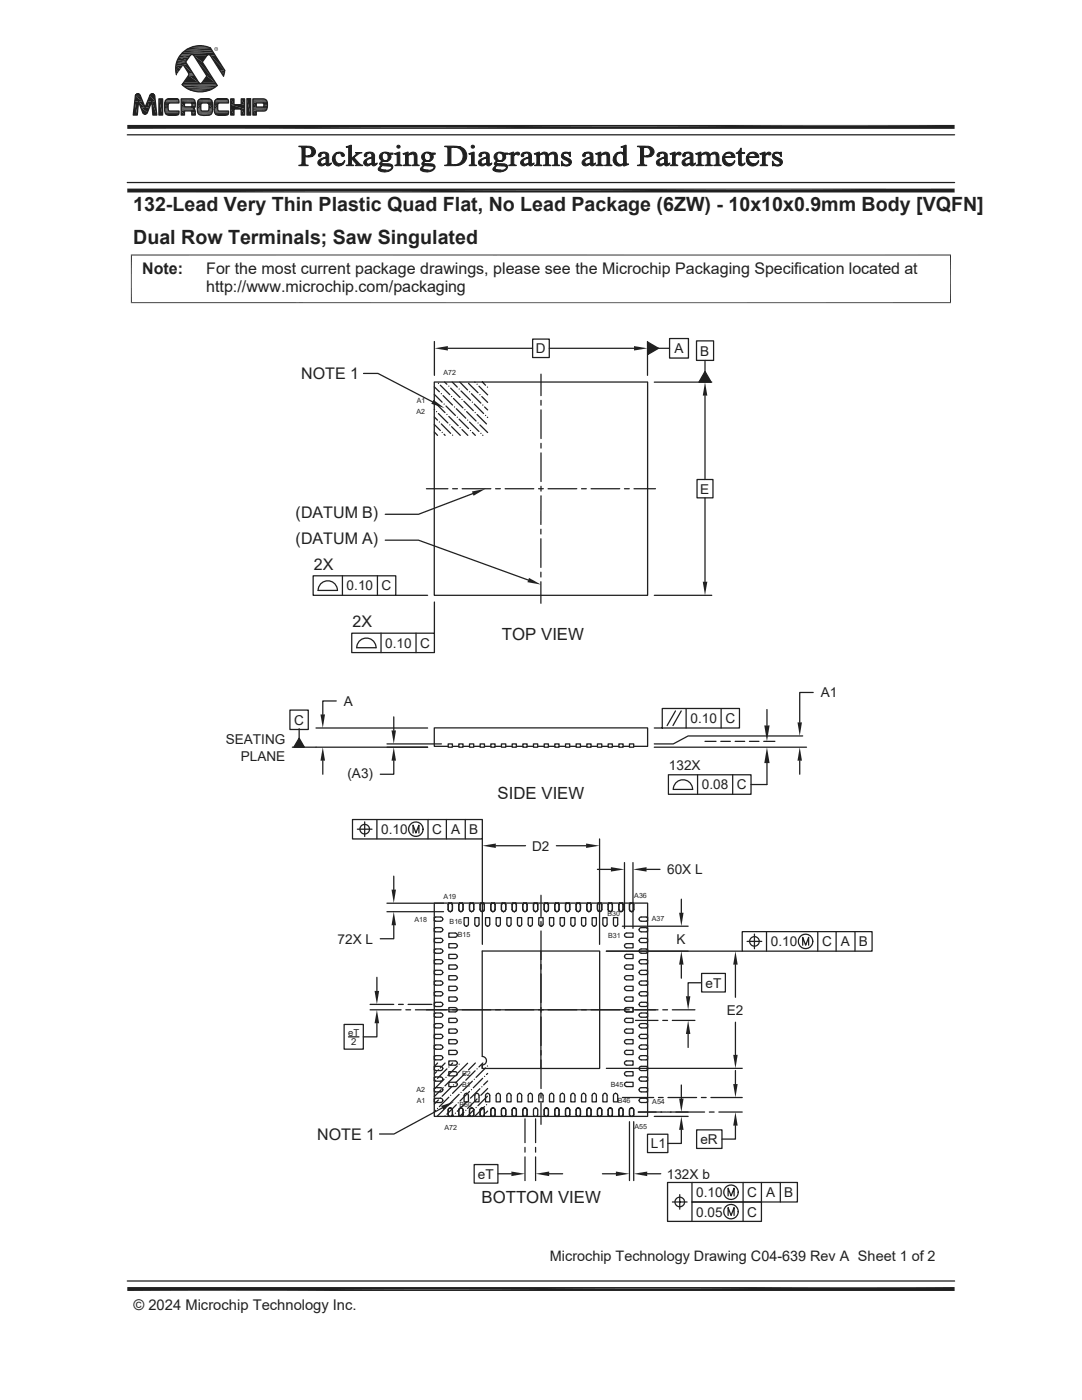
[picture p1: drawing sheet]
<svg xmlns="http://www.w3.org/2000/svg" width="216mm" height="279mm" viewBox="0 0 216 279" stroke-linecap="round" stroke-linejoin="round" font-family="sans-serif">
<defs><g id="words">
<g font-size="3.9" fill="#231f20">
<text x="26.6" y="42.1">132-Lead Very Thin Plastic Quad Flat, No Lead Package (6ZW) - 10x10x0.9mm Body [VQFN]</text>
<text x="26.6" y="48.8">Dual Row Terminals; Saw Singulated</text>
</g>
<g font-size="3.3" fill="#231f20">
<text x="100.1" y="127.8">TOP VIEW</text>
<text x="99.3" y="159.4">SIDE VIEW</text>
<text x="96.1" y="240.1">BOTTOM VIEW</text>
</g>
<g font-size="3.2" fill="#231f20">
<text x="28.4" y="54.7">Note:</text>
<text x="41.1" y="54.7">For the most current package drawings, please see the Microchip Packaging Specification located at</text>
<text x="41.1" y="58.3">http://www.microchip.com/packaging</text>
<text x="60.1" y="75.6">NOTE 1</text>
<text x="59" y="103.4">(DATUM B)</text>
<text x="59" y="108.6">(DATUM A)</text>
<text x="62.6" y="113.8">2X</text>
<text x="70.3" y="125.2">2X</text>
<text x="63.3" y="227.4">NOTE 1</text>
</g>
<g font-size="2.9" fill="#231f20">
<text x="109.7" y="251.7">Microchip Technology Drawing C04-639 Rev A Sheet 1 of 2</text>
<text x="26.6" y="261.3">© 2024 Microchip Technology Inc.</text>
</g>
<g font-size="2.7" fill="#231f20">
<text x="106.9" y="70.5">D</text>
<text x="134.6" y="70.5">A</text>
<text x="139.7" y="71">B</text>
<text x="139.7" y="98.5">E</text>
<text x="69.2" y="117.8">0.10</text>
<text x="76.1" y="117.8">C</text>
<text x="76.9" y="129.3">0.10</text>
<text x="83.8" y="129.3">C</text>
<text x="68.6" y="140.9">A</text>
<text x="163.8" y="139.2">A1</text>
<text x="45" y="148.5">SEATING</text>
<text x="58.7" y="144.6">C</text>
<text x="137.8" y="144.3">0.10</text>
<text x="144.7" y="144.3">C</text>
<text x="48" y="151.8">PLANE</text>
<text x="69.3" y="155.2">(A3)</text>
<text x="133.5" y="153.7">132X</text>
<text x="140.1" y="157.5">0.08</text>
<text x="147" y="157.5">C</text>
<text x="76.1" y="166.5">0.10</text>
<text x="86.3" y="166.5">C</text>
<text x="90" y="166.5">A</text>
<text x="93.6" y="166.5">B</text>
<text x="106.2" y="169.8">D2</text>
<text x="133.1" y="174.5">60X L</text>
<text x="67.4" y="188.3">72X L</text>
<text x="135" y="188.3">K</text>
<text x="153.8" y="188.8">0.10</text>
<text x="164" y="188.8">C</text>
<text x="167.8" y="188.8">A</text>
<text x="171.4" y="188.8">B</text>
<text x="140.8" y="197.1">eT</text>
<text x="145.1" y="202.5">E2</text>
<text x="129.9" y="229.2">L1</text>
<text x="139.8" y="228.3">eR</text>
<text x="95.4" y="235.2">eT</text>
<text x="133.1" y="235.2">132X b</text>
<text x="138.9" y="238.9">0.10</text>
<text x="149.1" y="238.9">C</text>
<text x="152.9" y="238.9">A</text>
<text x="156.5" y="238.9">B</text>
<text x="138.9" y="242.8">0.05</text>
<text x="149.1" y="242.8">C</text>
</g>
<g font-size="1.9" fill="#231f20">
<text x="69.4" y="206.7">eT</text>
<text x="70.1" y="208.5">2</text>
</g>
<g font-size="1.4" fill="#231f20">
<text x="88.5" y="74.8" transform="rotate(-1 88.5 74.8)">A72</text>
<text x="83.1" y="82.6" transform="rotate(-1 83.1 82.6)">A2</text>
<text x="83.1" y="80.5" transform="rotate(-1 83.1 80.5)">A1</text>
<text x="88.5" y="179.3">A19</text>
<text x="126.6" y="179.3">A36</text>
<text x="82.7" y="183.9">A18</text>
<text x="89.7" y="184.4">B16</text>
<text x="121.2" y="182.9">B30</text>
<text x="130" y="183.8">A37</text>
<text x="91.3" y="187.1">B15</text>
<text x="121.3" y="187.2">B31</text>
<text x="92.2" y="214.8">B2</text>
<text x="83.1" y="217.9">A2</text>
<text x="83.2" y="220">A1</text>
<text x="91.7" y="221">B60</text>
<text x="92.2" y="216.9">B1</text>
<text x="121.9" y="216.9">B45</text>
<text x="123.3" y="220.1">B46</text>
<text x="130.2" y="220.3">A54</text>
<text x="88.7" y="225.6">A72</text>
<text x="126.6" y="225.4">A55</text>
</g>
<text font-size=".6" fill="#231f20" x="43" y="10">R</text>
</g></defs>
<g fill="none" stroke="#231f20" stroke-width=".25">
<path d="M86.7 76.2h42.5v42.6h-42.5zM86.7 78.7l1.5 1.6M86.7 77.2l1 1M87.5 76.5h.1M87.9 76.9l1.8 1.9M88.1 78.6h.1M88.4 79l1.9 1.8M88.7 76.2l.5 .5M89.6 77.1h.1M89.9 77.4l1.9 1.9M90.1 79.1h.1M90.2 76.2l1 1.1"/>
<path d="M90.5 79.5l1.9 1.9M91.6 77.6h.1M91.7 76.2l1.6 1.6M92 78l1.9 1.9M92.2 79.7h.1M93.5 76.5l1.9 1.9M93.7 78.2h.1M94.1 78.6l1.8 1.9M94.7 76.2l.1 .1M95.2 76.7h.1M95.6 77.1l1.7 1.7M95.8 78.8h.1"/>
<path d="M96.1 79.1l1.2 1.2M96.2 76.2l.7 .7M97.3 77.3h.1M140.7 71.9v2.2M140.7 74.1l1.2 2.2h-2.4zM86.7 84.7l1.2 1.2M86.7 86.2l.6 .7M86.7 83.2l.6 .6M86.7 81.7v.1M86.9 80.5l1.9 1.8M87.1 82.1h.1M87.5 82.5l1.9 1.9"/>
<path d="M87.7 84.2h.1M88.1 84.6l1.8 1.9M88.2 86.3h.1M88.6 86.7l.2 .2M88.6 80.6h.1M89 81l1.9 1.9M89.2 82.7h.1M89.6 83.1l1.8 1.9M89.7 84.8h.1M90.1 85.2l1.7 1.7M90.3 86.8h.1M90.7 81.2h.1"/>
<path d="M91.1 81.6l1.8 1.9M91.2 83.3h.1M91.6 83.7l1.9 1.8M91.8 85.3h.1M92.2 85.7l1.1 1.2M92.6 80.1l1.8 1.9M92.8 81.8h.1M93.1 82.1l1.9 1.9M93.3 83.8h.1M93.7 84.2l1.9 1.9M93.9 85.9h.1M94.3 86.3l.5 .6"/>
<path d="M94.3 80.3h.1M94.6 80.6l1.9 1.9M94.8 82.3h.1M95.2 82.7l1.9 1.9M95.4 84.4h.1M95.8 84.8l1.5 1.5M95.9 86.5h.1M96.3 86.8l.1 .1M96.3 80.8h.1M96.7 81.2l.6 .6M96.9 82.9h.1M97.3 83.3h.1"/>
<path d="M89.4 148.5h.9v.6h-.9zM89.4 148.9h-2.7v-3.6h42.5v3.6h-2.8M90.3 148.9h1.2M91.5 148.5h.9v.6h-.9zM92.4 148.9h1.3M93.7 148.5h.8v.6h-.8zM94.5 148.9h1.3M95.8 148.5h.9v.6h-.9zM96.7 148.9h1.2M97.9 148.5h.9v.6h-.9zM98.8 148.9h1.3M100.1 148.5h.8v.6h-.8z"/>
<path d="M100.9 148.9h1.3M102.2 148.5h.8v.6h-.8zM103 148.9h1.3M104.3 148.5h.9v.6h-.9zM105.2 148.9h1.2M106.4 148.5h.9v.6h-.9zM107.3 148.9h1.3M108.6 148.5h.8v.6h-.8zM109.4 148.9h1.3M110.7 148.5h.8v.6h-.8zM111.5 148.9h1.3M112.8 148.5h.9v.6h-.9z"/>
<path d="M113.7 148.9h1.3M115 148.5h.8v.6h-.8zM115.8 148.9h1.3M117.1 148.5h.8v.6h-.8zM117.9 148.9h1.3M119.2 148.5h.9v.6h-.9zM120.1 148.9h1.2M121.3 148.5h.9v.6h-.9zM122.2 148.9h1.3M123.5 148.5h.8v.6h-.8zM124.3 148.9h1.3M125.6 148.5h.8v.6h-.8z"/>
<path d="M86.7 183.1l1.2-.1a.42 .42 0 0 1 .4 .4 .42 .42 0 0 1-.4 .5l-1.2-.2zM86.7 185.3l.2-.2h1a.42 .42 0 0 1 .4 .4 .42 .42 0 0 1-.4 .5l-1.2-.2zM86.7 187.4l1.2-.1a.42 .42 0 0 1 .4 .4 .42 .42 0 0 1-.4 .4l-1.2-.1zM86.7 191.6l1.2-.1a.42 .42 0 0 1 .4 .4 .42 .42 0 0 1-.4 .5l-1.2-.2zM86.7 193.8l.2-.2 1 .1a.42 .42 0 0 1 .4 .4 .42 .42 0 0 1-.4 .4l-1.2-.1zM86.7 195.9l1.2-.1a.42 .42 0 0 1 .4 .4 .42 .42 0 0 1-.4 .4l-1.2-.1zM86.7 198l1.2-.1a.42 .42 0 0 1 .4 .4 .42 .42 0 0 1-.4 .5l-1.2-.2zM86.7 180.2h42.5v42.6h-42.5zM86.9 189.4h1.1l.3 .4M86.9 189.4l-.2 .1v.6l.2 .1M86.9 190.2h1M88.3 183.4h.1"/>
<path d="M88.3 185.5h.1M88.3 187.7h.1M88.3 189.8h.1M88.3 191.9h.1M88.3 194.1h.1M88.3 196.2h.1M88.3 198.3h.1M88.3 189.8l-.1 .3-.3 .1M89.6 199h1.2a.42 .42 0 0 1 .4 .4 .42 .42 0 0 1-.4 .4h-1.2zM89.6 196.8h1.2a.42 .42 0 0 1 .4 .5 .42 .42 0 0 1-.4 .4h-1.2zM89.6 194.7h1.2a.42 .42 0 0 1 .4 .4 .42 .42 0 0 1-.4 .5h-1.2zM89.6 192.6h1.2a.42 .42 0 0 1 .4 .4 .42 .42 0 0 1-.4 .4h-1.2z"/>
<path d="M89.6 190.5h1.2a.42 .42 0 0 1 .4 .4 .42 .42 0 0 1-.4 .4h-1.2zM89.6 188.3h1.2a.42 .42 0 0 1 .4 .4 .42 .42 0 0 1-.4 .5h-1.2zM89.6 186.2h1.2a.42 .42 0 0 1 .4 .4 .42 .42 0 0 1-.4 .5h-1.2zM89.9 181.9h.1M90.3 180.5l-.2-.3h-.5l-.2 .3 .1 1.1 .4 .3M90.3 180.5v1.1l-.4 .3M91.3 199.4h.1M91.3 197.3h.1M91.3 195.1h.1M91.3 193h.1M91.3 190.9h.1M91.3 188.7h.1"/>
<path d="M91.3 186.6h.1M91.7 180.2h.6l.1 1.3a.42 .42 0 0 1-.4 .4 .42 .42 0 0 1-.5-.4zM92 181.9h.1M92.6 184.4v-1.3h.9v1.4l-.5 .3M92.6 184.4l.2 .3 .2 .1M93 184.8h.1M94.1 181.9l.4-.3v-1.1l-.1-.3h-.6l-.1 1.3 .1 .3 .3 .1M94.1 181.9h.1M94.7 183.1h.9v1.3a.42 .42 0 0 1-.4 .4 .42 .42 0 0 1-.5-.4zM95.2 184.8h.1M95.8 180.5v1.1l.4 .3M95.8 180.5l.1-.3h.6l.1 .3v1.1l-.4 .3"/>
<path d="M96.2 181.9h.1M96.9 183.1h.8v1.3a.42 .42 0 0 1-.4 .4 .42 .42 0 0 1-.4-.4zM97.3 184.8h.1M98.1 180.2h.6l.1 1.3a.42 .42 0 0 1-.4 .4 .42 .42 0 0 1-.5-.4zM98.4 181.9h.1M99 183.1h.8v1.3a.42 .42 0 0 1-.4 .4 .42 .42 0 0 1-.4-.4zM99.4 184.8h.1M100.2 180.2h.6l.1 1.3a.43 .43 0 0 1-.4 .4 .43 .43 0 0 1-.4-.4v-1zM100.5 181.9h.1M101.1 183.1h.9v1.3a.42 .42 0 0 1-.4 .4 .42 .42 0 0 1-.5-.4zM101.6 184.8h.1M102.3 180.2h.6l.1 1.3a.42 .42 0 0 1-.4 .4 .42 .42 0 0 1-.4-.4z"/>
<path d="M102.6 181.9h.1M103.3 183.1h.8v1.3a.42 .42 0 0 1-.4 .4 .42 .42 0 0 1-.4-.4zM103.7 184.8h.1M104.5 180.2h.5l.2 1.3a.42 .42 0 0 1-.4 .4 .42 .42 0 0 1-.5-.4v-1zM104.8 181.9h.1M105.4 183.1h.8v1.3a.42 .42 0 0 1-.4 .4 .42 .42 0 0 1-.4-.4zM105.8 184.8h.1M106.6 180.2h.6l.1 1.3a.42 .42 0 0 1-.4 .4 .42 .42 0 0 1-.5-.4zM106.9 181.9h.1M107.9 184.8h.1M108.4 184.4l-.2 .3-.3 .1M108.4 184.4v-1.3h-.9v1.4l.4 .3"/>
<path d="M109 181.9h.1M109.4 180.5l-.1-.3h-.6l-.1 .3v1.1l.4 .3M109.4 180.5v1.1l-.4 .3M109.6 183.1h.9v1.3a.42 .42 0 0 1-.4 .4 .42 .42 0 0 1-.5-.4zM110.1 184.8h.1M110.7 180.5v1.1l.4 .3M110.7 180.5l.2-.3h.5l.1 .3v1.1l-.4 .3M111.1 181.9h.1M111.8 184.4v-1.3h.8v1.4l-.4 .3M111.8 184.4l.1 .3 .3 .1M112.2 184.8h.1M113 180.2h.6l.1 1.3a.42 .42 0 0 1-.4 .4 .42 .42 0 0 1-.5-.4z"/>
<path d="M113.3 181.9h.1M113.9 183.1h.8v1.3a.42 .42 0 0 1-.4 .4 .42 .42 0 0 1-.4-.4zM114.3 184.8h.1M115 180.5v1.1l.4 .3M115 180.5l.1-.3h.6l.1 .3M115.4 181.9h.1M115.8 181.5l-.1 .3-.3 .1M115.8 180.5v1M116 183.1h.9v1.3a.42 .42 0 0 1-.4 .4 .42 .42 0 0 1-.5-.4zM116.5 184.8h.1M117.2 180.2h.6l.1 1.3a.42 .42 0 0 1-.4 .4 .42 .42 0 0 1-.4-.4zM117.5 181.9h.1"/>
<path d="M118.2 183.1h.8v1.3a.42 .42 0 0 1-.4 .4 .42 .42 0 0 1-.4-.4zM118.6 184.8h.1M119.4 180.2h.5l.2 1.3a.42 .42 0 0 1-.4 .4 .42 .42 0 0 1-.5-.4v-1zM119.7 181.9h.1M120.3 183.1h.8v1.3a.42 .42 0 0 1-.4 .4 .42 .42 0 0 1-.4-.4zM120.7 184.8h.1M121.5 180.2h.6l.1 1.3a.42 .42 0 0 1-.4 .4 .42 .42 0 0 1-.5-.4zM121.8 181.9h.1M122.4 183.1h.9v1.3a.42 .42 0 0 1-.5 .4 .42 .42 0 0 1-.4-.4zM122.8 184.8h.1M123.6 180.2h.6l.1 1.3a.42 .42 0 0 1-.4 .4 .42 .42 0 0 1-.4-.4zM123.9 181.9h.1"/>
<path d="M124.6 199.4h.1M124.6 197.3h.1M124.6 195.1h.1M124.6 193h.1M124.6 190.9h.1M124.6 188.7h.1M124.6 186.6h.1M124.7 199.1l.3-.1h1.3v.8h-1.3a.42 .42 0 0 1-.4-.2 .42 .42 0 0 1 .1-.5zM124.7 197l.3-.2h1.3v.9h-1.3a.42 .42 0 0 1-.4-.3 .42 .42 0 0 1 .1-.4zM124.7 194.8l.3-.1h1.3v.9h-1.3a.42 .42 0 0 1-.4-.3 .42 .42 0 0 1 .1-.5zM124.7 192.7l.3-.1h1.3v.8h-1.3a.42 .42 0 0 1-.4-.2 .42 .42 0 0 1 .1-.5zM124.7 190.6l.3-.1h1.3v.8h-1.3a.42 .42 0 0 1-.4-.3 .42 .42 0 0 1 .1-.4z"/>
<path d="M124.7 188.4l.3-.1h1.3v.9h-1.3a.42 .42 0 0 1-.4-.3 .42 .42 0 0 1 .1-.5zM124.7 186.3l.3-.1h1.3v.9h-1.3a.42 .42 0 0 1-.4-.3 .42 .42 0 0 1 .1-.5zM125.7 180.2h.6l.2 1.3a.42 .42 0 0 1-.5 .4 .42 .42 0 0 1-.4-.4zM126 181.9h.1M127.5 189.8l.2 .3 .3 .1M127.5 183.4h.1M127.5 185.5h.1M127.5 187.7h.1M127.5 189.8h.1M127.5 191.9h.1M127.5 194.1h.1M127.5 196.2h.1"/>
<path d="M127.5 198.3h.1M127.7 183.1l.3-.1 1.2 .1v.6l-1.2 .2a.42 .42 0 0 1-.4-.3 .42 .42 0 0 1 .1-.5zM127.7 185.3l1.2-.2 .3 .2v.5l-1.2 .2a.42 .42 0 0 1-.4-.3 .42 .42 0 0 1 .1-.4zM127.7 187.4l.3-.1 1.2 .1v.6l-1.2 .1a.42 .42 0 0 1-.4-.3 .42 .42 0 0 1 .1-.4zM127.7 191.6l.3-.1 1.2 .1v.6l-1.2 .2a.42 .42 0 0 1-.4-.3 .42 .42 0 0 1 .1-.5zM127.7 193.8l1.2-.2 .3 .2v.6l-1.2 .1a.42 .42 0 0 1-.4-.3 .42 .42 0 0 1 .1-.4zM127.7 195.9l.3-.1 1.2 .1v.6l-1.2 .1a.42 .42 0 0 1-.4-.2 .42 .42 0 0 1 .1-.5zM127.7 198l.3-.1 1.2 .1v.6l-1.2 .2a.42 .42 0 0 1-.4-.3 .42 .42 0 0 1 .1-.5zM128 190.2h.9M128.9 189.4h-1.1l-.3 .4M128.9 189.4l.3 .1v.6l-.3 .1M86.7 200.2l.2-.2h1a.42 .42 0 0 1 .4 .4 .42 .42 0 0 1-.4 .5l-1.2-.2z"/>
<path d="M86.7 202.3l1.2-.1a.42 .42 0 0 1 .4 .4 .42 .42 0 0 1-.4 .4l-1.2-.1zM86.7 204.4l.2-.1h1a.43 .43 0 0 1 .4 .4 .43 .43 0 0 1-.4 .4l-1.2-.1zM86.7 206.5l1.2-.1a.42 .42 0 0 1 .4 .4 .42 .42 0 0 1-.4 .5l-1.2-.2zM86.7 210.8l1.2-.1a.42 .42 0 0 1 .4 .4 .42 .42 0 0 1-.4 .4l-1.2-.1zM86.7 212.9l1.2-.1a.42 .42 0 0 1 .4 .4 .42 .42 0 0 1-.4 .5l-1.2-.2zM86.7 215.1l1.2-.2a.42 .42 0 0 1 .4 .5 .42 .42 0 0 1-.4 .4l-1.2-.2zM86.7 219.3l.2-.1h1a.42 .42 0 0 1 .4 .4 .42 .42 0 0 1-.4 .4l-1.2-.1zM86.9 215.6h.1M86.9 208.5h1M86.9 208.6l-.2 .1v.6l.2 .1M87.1 213.9l-.4 .4M87.3 212.2l-.6 .6"/>
<path d="M87.5 213.5h.1M87.5 219.5l-.8 .8M87.9 219.2h.1M87.9 208.6l.3 .1 .1 .3M88 217.5l-1.3 1.3M88.3 217.5l-.3-.4h-1.1l-.2 .1v.6M88.3 200.4h.1M88.3 202.6h.1M88.3 204.7h.1M88.3 206.8h.1M88.3 209h.1M88.3 211.1h.1"/>
<path d="M88.3 213.2h.1M88.3 215.4h.1M88.3 217.5h.1M88.3 219.6h.1M88.3 209l-.3 .4h-1.1M88.3 217.5l-.1 .3-.3 .1-1.2-.1M88.4 217.1h.1M88.6 215.4l-1.9 1.9M88.8 212.2l-.9 .9M89 215h.1M89.2 213.3l-1.9 1.9M89.6 216h1.2a.42 .42 0 0 1 .4 .4 .42 .42 0 0 1-.4 .4l-1.2 .1z"/>
<path d="M89.6 213.9h1.2a.42 .42 0 0 1 .4 .4 .42 .42 0 0 1-.4 .4h-1.2zM89.6 211.7h1.2a.42 .42 0 0 1 .4 .5 .42 .42 0 0 1-.4 .4h-1.2zM89.6 209.6h1.2a.42 .42 0 0 1 .4 .4 .42 .42 0 0 1-.4 .5h-1.2zM89.6 207.5h1.2a.42 .42 0 0 1 .4 .4 .42 .42 0 0 1-.4 .4h-1.2zM89.6 205.4h1.2a.42 .42 0 0 1 .4 .4 .42 .42 0 0 1-.4 .4h-1.2zM89.6 203.2h1.2a.42 .42 0 0 1 .4 .4 .42 .42 0 0 1-.4 .5h-1.2zM89.6 201.1h1.2a.42 .42 0 0 1 .4 .4 .42 .42 0 0 1-.4 .5h-1.2zM89.6 212.9h.1M89.6 219l-1.9 1.9M89.9 218.6h.1M90.1 216.9l-1.9 1.9M90.3 212.2l-.4 .4"/>
<path d="M90.5 216.5h.1M90.7 214.8l-1.9 1.9M91.1 214.4h.1M91.2 212.7l-1.8 1.9M91.3 216.4h.1M91.3 214.3h.1M91.3 212.2h.1M91.3 210h.1M91.3 207.9h.1M91.3 205.8h.1M91.3 203.6h.1M91.3 201.5h.1"/>
<path d="M91.6 212.4h.1M91.6 218.4l-1.9 1.9M92 218h.1M92.2 216.3l-1.9 1.9M92.6 216h.1M92.8 214.3l-1.9 1.8M93 218.2l.5 .3v1.4h-.9v-1.3M93 218.2l-.2 .1-.2 .3M93 218.2h.1M93.1 213.9h.1M93.1 219.9l-1.9 1.9M93.3 212.2l-1.9 1.9"/>
<path d="M93.5 219.5h.1M93.7 217.8l-1.9 1.9M94.1 217.5h.1M94.3 215.8l-1.9 1.9M94.6 215.4h.1M94.8 213.7l-1.9 1.9M94.8 212.2l-1.3 1.3M94.9 218.3a.42 .42 0 0 1 .4-.1 .42 .42 0 0 1 .3 .4v1.3h-.9v-1.3zM95.2 218.2h.1M95.2 213.3h.1M95.2 219.3l-1.9 1.9M95.6 219h.1"/>
<path d="M95.8 217.3l-1.9 1.9M96.1 216.9h.1M96.2 210.8v-21h23.5v23.4h-23.5v-.7M96.2 210.8a.85 .85 0 0 1 .9 .9 .85 .85 0 0 1-.9 .8M96.2 212.5v.7M96.3 215.2l-1.9 1.9M96.4 212.2l-.8 .7M96.7 214.8h.1M96.9 213.1l-1.9 1.9M97 218.3a.42 .42 0 0 1 .5-.1 .42 .42 0 0 1 .2 .4v1.3h-.8v-1.3zM97.3 218.8l-1.9 1.9M97.3 212.7h.1"/>
<path d="M97.3 214.2l-.2 .2M97.3 215.7l-.8 .8M97.3 217.2l-1.4 1.4M97.3 218.2h.1M99.1 218.3a.42 .42 0 0 1 .5-.1 .42 .42 0 0 1 .2 .4v1.3h-.8v-1.3zM99.4 218.2h.1M101.3 218.3a.42 .42 0 0 1 .4-.1 .42 .42 0 0 1 .3 .4v1.3h-.9v-1.3zM101.6 218.2h.1M103.4 218.3a.42 .42 0 0 1 .4-.1 .42 .42 0 0 1 .3 .4v1.3h-.8v-1.3zM103.7 218.2h.1M105.5 218.3a.42 .42 0 0 1 .5-.1 .42 .42 0 0 1 .2 .4v1.3h-.8v-1.3zM105.8 218.2h.1"/>
<path d="M107.9 218.2l-.4 .3v1.4h.9v-1.3M107.9 218.2h.1M107.9 218.2l.3 .1 .2 .3M109.8 218.3a.42 .42 0 0 1 .4-.1 .42 .42 0 0 1 .3 .4v1.3h-.9v-1.3zM110.1 218.2h.1M112.2 218.2l.4 .3v1.4h-.8v-1.3M112.2 218.2l-.3 .1-.1 .3M112.2 218.2h.1M114 218.3a.42 .42 0 0 1 .5-.1 .42 .42 0 0 1 .2 .4v1.3h-.8v-1.3zM114.3 218.2h.1M116.2 218.3a.42 .42 0 0 1 .4-.1 .42 .42 0 0 1 .3 .4v1.3h-.9v-1.3zM116.5 218.2h.1"/>
<path d="M118.3 218.3a.42 .42 0 0 1 .4-.1 .42 .42 0 0 1 .3 .4v1.3h-.8v-1.3zM118.6 218.2h.1M120.4 218.3a.42 .42 0 0 1 .5-.1 .42 .42 0 0 1 .2 .4v1.3h-.8v-1.3zM120.7 218.2h.1M122.5 218.3a.42 .42 0 0 1 .5-.1 .42 .42 0 0 1 .3 .4v1.3h-.9v-1.3zM122.8 218.2h.1M124.6 216.4h.1M124.6 214.3h.1M124.6 212.2h.1M124.6 210h.1M124.6 207.9h.1M124.6 205.8h.1"/>
<path d="M124.6 203.6h.1M124.6 201.5h.1M124.7 216.1l.3-.1h1.3v.9l-1.3-.1a.42 .42 0 0 1-.4-.2 .42 .42 0 0 1 .1-.5zM124.7 214l.3-.1h1.3v.8h-1.3a.42 .42 0 0 1-.4-.2 .42 .42 0 0 1 .1-.5zM124.7 211.9l.3-.2h1.3v.9h-1.3a.42 .42 0 0 1-.4-.3 .42 .42 0 0 1 .1-.4zM124.7 209.7l.3-.1h1.3v.9h-1.3a.42 .42 0 0 1-.4-.3 .42 .42 0 0 1 .1-.5zM124.7 207.6l.3-.1h1.3v.8h-1.3a.42 .42 0 0 1-.4-.2 .42 .42 0 0 1 .1-.5zM124.7 205.5l.3-.1h1.3v.8h-1.3a.42 .42 0 0 1-.4-.3 .42 .42 0 0 1 .1-.4zM124.7 203.3l.3-.1h1.3v.9h-1.3a.42 .42 0 0 1-.4-.3 .42 .42 0 0 1 .1-.5zM124.7 201.2l.3-.1h1.3v.9h-1.3a.42 .42 0 0 1-.4-.3 .42 .42 0 0 1 .1-.5zM127.5 217.5l.3-.4h1.1l.3 .1v.6M127.5 209l.3 .4h1.1"/>
<path d="M127.5 217.5l.2 .3 .3 .1 1.2-.1M127.5 200.4h.1M127.5 202.6h.1M127.5 204.7h.1M127.5 206.8h.1M127.5 209h.1M127.5 211.1h.1M127.5 213.2h.1M127.5 215.4h.1M127.5 217.5h.1M127.5 219.6h.1M127.7 200.2l1.2-.2 .3 .2v.5l-1.2 .2a.42 .42 0 0 1-.4-.3 .42 .42 0 0 1 .1-.4z"/>
<path d="M127.7 202.3l.3-.1 1.2 .1v.6l-1.2 .1a.42 .42 0 0 1-.4-.3 .42 .42 0 0 1 .1-.4zM127.7 204.4l1.2-.1 .3 .1v.6l-1.2 .1a.44 .44 0 0 1-.4-.2 .44 .44 0 0 1 .1-.5zM127.7 206.5l.3-.1 1.2 .1v.6l-1.2 .2a.42 .42 0 0 1-.4-.3 .42 .42 0 0 1 .1-.5zM127.7 210.8l.3-.1 1.2 .1v.6l-1.2 .1a.42 .42 0 0 1-.4-.2 .42 .42 0 0 1 .1-.5zM127.7 212.9l.3-.1 1.2 .1v.6l-1.2 .2a.42 .42 0 0 1-.4-.3 .42 .42 0 0 1 .1-.5zM127.7 215.1l.3-.2 1.2 .2v.5l-1.2 .2a.42 .42 0 0 1-.4-.3 .42 .42 0 0 1 .1-.4zM127.7 219.3l1.2-.1 .3 .1v.6l-1.2 .1a.42 .42 0 0 1-.4-.2 .42 .42 0 0 1 .1-.5zM128 208.6l-.3 .1-.2 .3M128 208.5h.9M128.9 208.6l.3 .1v.6l-.3 .1M86.9 221.6l-.2 .2M87.3 221.2h.1"/>
<path d="M88.8 222.7h.1M89 221l-1.8 1.8M89.4 220.7h.1M89.9 221.1l.4 .3v1.1M89.9 221.1l-.4 .3-.1 1.1 .2 .3h.5l.2-.3M89.9 221.1h.1M90.5 222.5l-.3 .3M90.9 222.2h.1M91.1 220.5l-1.9 1.9M91.4 220.1h.1M91.7 221.2a.42 .42 0 0 1 .4-.1 .42 .42 0 0 1 .3 .4l-.1 1.3h-.6l-.2-.3zM92 221.1h.1"/>
<path d="M92.6 222l-.9 .8M92.9 221.6h.1M93.8 221.2a.42 .42 0 0 1 .5-.1 .42 .42 0 0 1 .2 .4l-.1 1.3h-.6l-.1-.3zM94.1 221.1h.1M94.6 221.4l-1.4 1.4M95 221h.1M96.2 221.1l-.4 .3v1.1M96.2 221.1h.1M96.2 221.1l.4 .3v1.1l-.1 .3h-.6l-.1-.3M96.5 222.5h.1M96.7 220.9l-1.9 1.8M97.1 220.5h.1"/>
<path d="M97.3 221.7l-.4 .5M98.1 221.2a.42 .42 0 0 1 .4-.1 .42 .42 0 0 1 .3 .4l-.1 1.3h-.6l-.2-1.3zM98.4 221.1h.1M100.2 221.2a.44 .44 0 0 1 .4-.1 .44 .44 0 0 1 .3 .4l-.1 1.3h-.6l-.1-.3zM100.5 221.1h.1M102.3 221.2a.42 .42 0 0 1 .5-.1 .42 .42 0 0 1 .2 .4l-.1 1.3h-.6l-.1-1.3zM102.6 221.1h.1M104.5 221.2a.42 .42 0 0 1 .4-.1 .42 .42 0 0 1 .3 .4l-.2 1.3h-.5l-.2-.3zM104.8 221.1h.1M106.6 221.2a.42 .42 0 0 1 .4-.1 .42 .42 0 0 1 .3 .4l-.1 1.3h-.6l-.2-1.3zM106.9 221.1h.1M109 221.1l.4 .3v1.1"/>
<path d="M109 221.1l-.4 .3v1.1l.1 .3h.6l.1-.3M109 221.1h.1M111.1 221.1l.4 .3v1.1l-.1 .3h-.5l-.2-.3M111.1 221.1l-.4 .3v1.1M111.1 221.1h.1M113 221.2a.42 .42 0 0 1 .4-.1 .42 .42 0 0 1 .3 .4l-.1 1.3h-.6l-.2-1.3zM113.3 221.1h.1M115 222.5l.1 .3h.6l.1-.3M115.4 221.1l.3 .1 .1 .3M115.4 221.1l-.4 .3v1.1M115.4 221.1h.1M115.8 221.5v1"/>
<path d="M117.2 221.2a.42 .42 0 0 1 .5-.1 .42 .42 0 0 1 .2 .4l-.1 1.3h-.6l-.1-.3zM117.5 221.1h.1M119.4 221.2a.42 .42 0 0 1 .4-.1 .42 .42 0 0 1 .3 .4l-.2 1.3h-.5l-.2-.3zM119.7 221.1h.1M121.5 221.2a.42 .42 0 0 1 .4-.1 .42 .42 0 0 1 .3 .4l-.1 1.3h-.6l-.2-.3zM121.8 221.1h.1M123.6 221.2a.42 .42 0 0 1 .5-.1 .42 .42 0 0 1 .2 .4l-.1 1.3h-.6l-.1-.3zM123.9 221.1h.1M125.7 221.2a.42 .42 0 0 1 .5-.1 .42 .42 0 0 1 .3 .4l-.2 1.3h-.6l-.1-.3zM126 221.1h.1"/>
</g>
<path d="M140.7 74.1l1.2 2.2h-2.4z" fill="#231f20"/>
<path d="M129.3 68.3l2.1 1.2-2.1 1.2zM131.4 69.5h2.2M139 68h3.4v3.9h-3.4z" fill="none" stroke="#231f20" stroke-width=".25"/>
<path d="M129.3 68.3l2.1 1.2-2.1 1.2z" fill="#231f20"/>
<g fill="none" stroke="#231f20" stroke-width=".25">
<path d="M133.6 67.6h3.8v3.9h-3.8zM62.5 114.9h16.5v3.9h-16.5zM63.5 117.8h3.8a1.93 1.93 0 0 0-1.9-1.9 1.93 1.93 0 0 0-1.9 1.9M68.3 114.9v3.9M75.3 114.9v3.9M79 118.8h6.3M70.2 126.4h16.5v3.8h-16.5zM75 129.3a1.93 1.93 0 0 0-1.9-2 1.93 1.93 0 0 0-1.9 2h3.9M76 126.4v3.8M83 126.4v3.8M86.7 120.1v6.3M57.8 141.7h3.7v3.9h-3.7z"/>
<path d="M59.7 147.3l1 1.8h-2.1zM59.7 145.4v1.9M70.3 163.6h25.9v3.8h-25.9zM71.3 165.5h2.9M72.8 164v2.9M75.2 163.6v3.8M82.4 166.2v-1.5l.6 1.5 .6-1.5v1.5M85.4 163.6v3.8M89.1 163.6v3.8M92.8 163.6v3.8M148.1 185.9h25.9v3.9h-25.9zM149.1 187.9h2.9"/>
<path d="M150.5 186.4v2.9M153 185.9v3.9M160.2 188.6v-1.5l.6 1.5 .6-1.5v1.5M163.2 185.9v3.9M166.8 185.9v3.9M170.6 185.9v3.9M134.2 239.9h2.9M135.6 238.4v2.9M138.1 236v3.9h13.8v3.9h-18.7v-7.8h25.9v3.9h-21v3.9M145.3 238.7v-1.6l.6 1.6 .6-1.6v1.6M148.3 236v7.8M151.9 236v3.9"/>
<path d="M155.7 236v3.9M145.3 242.6v-1.6l.6 1.6 .6-1.6v1.6"/>
<circle cx="72.8" cy="165.5" r=".96"/>
<circle cx="83" cy="165.5" r="1.44"/>
<circle cx="150.5" cy="187.9" r=".96"/>
<circle cx="160.7" cy="187.9" r="1.44"/>
<circle cx="135.6" cy="239.9" r=".96"/>
<circle cx="145.9" cy="237.9" r="1.44"/>
<circle cx="145.9" cy="241.8" r="1.44"/>
</g>
<path d="M59.7 147.3l1 1.8h-2.1z" fill="#231f20"/>
<g fill="none" stroke="#231f20" stroke-width=".25">
<path d="M130.6 145.3h1.5M132.1 141.4h15.5v3.9h-15.5zM134.8 141.9l-1.7 2.9M135.9 141.9l-1.6 2.9M136.9 141.4v3.9M140.7 148h2.2M143.8 148h1.9M143.9 141.4v3.9M146.7 148h1.9M149.5 148h1.9M149.9 156.6h3.1M152.4 148h2.2"/>
<path d="M160.2 146.9h-22.9l-3 1.6h-3.7"/>
</g>
<path d="M153 149.1l.6 3.2h-1.1z" fill="#231f20"/>
<g fill="none" stroke="#231f20" stroke-width=".25">
<path d="M107.9 74.7v4.3M107.9 79.9v1M85.1 97.5h4.3M90.3 97.5h1M92.2 97.5h5.7M98.9 97.5h.9M100.8 97.5h5.7M107.5 97.5h.9M107.9 81.8v5.7M107.9 88.5v.9M107.9 90.4v5.7M107.9 97v1"/>
<path d="M107.9 99v5.7M109.4 97.5h5.7M116 97.5h1M117.9 97.5h5.8M124.6 97.5h1M126.5 97.5h4.3M107.9 105.6v1M107.9 107.5v5.7M107.9 114.2v.9M107.9 116.1v4.3M162.3 138.2h-2.7v6M58.3 149.1h4.8"/>
<path d="M130.6 149.1h30.3M133.4 154.6h16.5v3.9h-16.5zM138.2 157.5a1.93 1.93 0 0 0-1.9-1.9 1.93 1.93 0 0 0-2 1.9h3.9M139.2 154.6v3.9M146.2 154.6v3.9M159.6 151.8v2.7M108 178.7v4.2M108 183.9v.9M108 185.8v5.7M108 192.5v.9M108 194.4v5.7M85.1 201.5h4.3"/>
<path d="M90.3 201.5h1M92.2 201.5h5.7M98.9 201.5h.9M100.8 201.5h5.7M107.5 201.5h.9M108 201v1M108 202.9v5.8M108 209.6v1M108 211.5v5.7M108 218.2v.9M109.4 201.5h5.7M116 201.5h1"/>
<path d="M117.9 201.5h5.8M124.6 201.5h1M126.5 201.5h4.3M108 220.1v4.3"/>
</g>
<g fill="#231f20">
<path d="M159.6 149.1l.4 2.7h-.9z"/>
<path d="M159.1 144.2h.9l-.4 2.7z"/>
</g>
<path d="M26.2 50.8v9.7M189.7 50.8v9.7M189.8 50.9h-163.7M26.1 60.4h163.7" fill="none" stroke="#231f20" stroke-width=".2"/>
<path d="M153 141.6v3.2" fill="none" stroke="#231f20" stroke-width=".25"/>
<g fill="#231f20">
<path d="M152.5 144.8h1.1l-.6 3.2z"/>
<path d="M88 220.7l2.6-.9-2.1 1.7z"/>
</g>
<path d="M88.2 221.1l-9.6 5.2h-2.9" fill="none" stroke="#231f20" stroke-width=".25"/>
<path d="M105.6 115.3l2.4 1.4-2.8-.5z" fill="#231f20"/>
<path d="M76.9 107.8h6.6l21.9 8" fill="none" stroke="#231f20" stroke-width=".25"/>
<path d="M94.2 98.1l2.7-.5-2.4 1.3z" fill="#231f20"/>
<path d="M94.3 98.5l-10.8 4.1h-6.6" fill="none" stroke="#231f20" stroke-width=".25"/>
<path d="M86.5 79.8l2.2 1.6-2.6-.8z" fill="#231f20"/>
<path d="M72.5 74.5h2.9l10.9 5.7M86.7 68.2v6.7M89.4 69.5h16.9M109.6 69.5h16.9M129.2 68.2v6.7" fill="none" stroke="#231f20" stroke-width=".25"/>
<g fill="#231f20">
<path d="M86.7 69.5l2.7-.4v.9z"/>
<path d="M126.5 69.1l2.7 .4-2.7 .5z"/>
</g>
<path d="M106.3 67.7h3.3v3.7h-3.3zM130.6 76.3h11.4M140.7 79v16.7M140.7 99.4v16.7M130.6 118.8h11.4" fill="none" stroke="#231f20" stroke-width=".25"/>
<g fill="#231f20">
<path d="M140.7 76.3l.4 2.7h-.9z"/>
<path d="M140.2 116.1h.9l-.4 2.7z"/>
</g>
<path d="M139.1 95.7h3.2v3.7h-3.2zM96.2 167.4v21.1M98.9 168.8h6M111 168.8h5.9M119.6 167.4v21.1" fill="none" stroke="#231f20" stroke-width=".25"/>
<g fill="#231f20">
<path d="M96.2 168.8l2.7-.5v.9z"/>
<path d="M116.9 168.3l2.7 .5-2.7 .4z"/>
</g>
<path d="M121 189.8h27.1M146.7 192.5v6.5M121 213.2h27.1M146.7 204v6.5" fill="none" stroke="#231f20" stroke-width=".25"/>
<g fill="#231f20">
<path d="M146.7 189.8l.5 2.7h-.9z"/>
<path d="M146.3 210.5h.9l-.5 2.7z"/>
</g>
<path d="M136 179.5v2.7M121 189.8h16.3M124.2 184.8h13.1M136 192.5v2.7" fill="none" stroke="#231f20" stroke-width=".25"/>
<g fill="#231f20">
<path d="M136 189.8l.4 2.7h-.9z"/>
<path d="M135.5 182.2h.9l-.4 2.6z"/>
</g>
<path d="M119.2 173.5h2.7M124.6 172.1v13.2M126.3 172.1v13.2M129 173.5h2.7" fill="none" stroke="#231f20" stroke-width=".25"/>
<g fill="#231f20">
<path d="M121.9 173.1l2.7 .4-2.7 .4z"/>
<path d="M126.3 173.5l2.7-.4v.8z"/>
</g>
<path d="M120.2 234.3h2.7M125.6 223.9v11.7M126.5 223.9v11.7M129.1 234.3h2.7" fill="none" stroke="#231f20" stroke-width=".25"/>
<g fill="#231f20">
<path d="M122.9 233.8l2.7 .5-2.7 .4z"/>
<path d="M126.5 234.3l2.6-.5v.9z"/>
</g>
<path d="M99.4 234.3h2.6M104.8 223.3v4.7M104.8 229v.9M104.8 230.9v4.7M106.9 223.3v4.7M106.9 229v.9M106.9 230.9v4.7M109.6 234.3h2.7" fill="none" stroke="#231f20" stroke-width=".25"/>
<g fill="#231f20">
<path d="M106.9 234.3l2.7-.5v.9z"/>
<path d="M102 233.8l2.8 .5-2.8 .4z"/>
</g>
<path d="M140 196.1h-2.7v2.7M126.8 203.6h4.5M126.8 201.5h4.5M132.3 203.6h.9M132.3 201.5h.9M134.2 203.6h4.5M134.2 201.5h4.5M137.3 206.4v2.6M94.6 232.4h4.8v3.7h-4.8z" fill="none" stroke="#231f20" stroke-width=".25"/>
<g fill="#231f20">
<path d="M137.3 203.6l.5 2.8h-.9z"/>
<path d="M136.9 198.8h.9l-.5 2.7z"/>
</g>
<path d="M78.6 174.9v2.6M77.2 180.3h11.3M77.2 181.9h11.3M78.6 184.7v2.6h-2.7M140 194.3h4.7v3.7h-4.7z" fill="none" stroke="#231f20" stroke-width=".25"/>
<g fill="#231f20">
<path d="M78.1 177.5h.9l-.4 2.8z"/>
<path d="M78.6 181.9l.4 2.8h-.9z"/>
</g>
<path d="M136 216.5v2.7M127.4 221.9h3.5M130.6 222.8h6.7M131.9 221.9h.9M133.8 221.9h3.5M136 225.5v2.7h-2.7" fill="none" stroke="#231f20" stroke-width=".25"/>
<g fill="#231f20">
<path d="M135.5 219.2h.9l-.4 2.7z"/>
<path d="M136 222.8l.4 2.7h-.9z"/>
</g>
<path d="M75.2 195.1v2.7M73.9 200.4h4.7M73.9 201.5h6.1M75.2 204.2v2.7h-2.7M79.5 200.4h1M81 201.5h.9M81.4 200.4h4.8M82.9 201.5h6.2M129.2 226.4h4.1v3.6h-4.1z" fill="none" stroke="#231f20" stroke-width=".25"/>
<g fill="#231f20">
<path d="M74.7 197.8h.9l-.4 2.6z"/>
<path d="M75.2 201.5l.4 2.7h-.9z"/>
</g>
<g fill="none" stroke="#231f20" stroke-width=".25">
<path d="M68.7 204.4h3.8v5h-3.8zM69.5 206.9h2.1M124.2 219h6.2M131.4 219h.9M133.3 219h5.7M140 219h.9M141.9 219h6.2M146.7 213.6v2.7M127.4 221.9h4.6M133 221.9h.9M134.9 221.9h5.7M141.5 221.9h1"/>
<path d="M143.4 221.9h4.7M146.7 224.6v2.7h-2.6"/>
</g>
<g fill="#231f20">
<path d="M146.3 216.3h.9l-.5 2.7z"/>
<path d="M146.7 221.9l.5 2.7h-.9z"/>
</g>
<path d="M77.2 148.5h10.9M77.2 149.1h8.1M78.6 151.8v2.7h-2.7M78.6 143.1v2.7M153 152.3v4.3M139 225.5h5.1v3.7h-5.1z" fill="none" stroke="#231f20" stroke-width=".25"/>
<g fill="#231f20">
<path d="M78.1 145.8h.9l-.4 2.7z"/>
<path d="M78.6 149.1l.4 2.7h-.9z"/>
</g>
<path d="M67.1 139.9h-2.7v2.7M63.1 149.1h22.2M63.1 145.3h22.2M64.4 151.8v2.7" fill="none" stroke="#231f20" stroke-width=".25"/>
<g fill="#231f20">
<path d="M64.4 149.1l.5 2.7h-1z"/>
<path d="M63.9 142.6h1l-.5 2.7z"/>
</g>
<path d="M107.9 189.8v23.4M89.6 201.5h35" fill="none" stroke="#231f20" stroke-width=".25"/>
<path d="M60.9 31.2h1.3z" fill-rule="evenodd" fill="#231f20"/>
<path d="M60.9 31.2h1.3z" fill="none" stroke="#231f20" stroke-width=".2"/>
<path d="M60.2 29.4h1.1l-.4 .1v1.6h1.5l-1.5 .1v1.6l.6 .3h-1.9v-.1a.5 .5 0 0 0 .7-.6z" fill-rule="evenodd" fill="#231f20"/>
<path d="M60.2 29.4h1.1l-.4 .1v1.6h1.5l-1.5 .1v1.6l.6 .3h-1.9v-.1a.5 .5 0 0 0 .7-.6z" fill="none" stroke="#231f20" stroke-width=".2"/>
<path d="M59.6 29.2h1.8a1.19 1.19 0 0 1 1.2 .3 1.19 1.19 0 0 1 .2 1.3l-.4 .3h-1a.87 .87 0 0 0 .8-.9 .87 .87 0 0 0-.9-.8h-1.1z" fill-rule="evenodd" fill="#231f20"/>
<path d="M59.6 29.2h1.8a1.19 1.19 0 0 1 1.2 .3 1.19 1.19 0 0 1 .2 1.3l-.4 .3h-1a.87 .87 0 0 0 .8-.9 .87 .87 0 0 0-.9-.8h-1.1z" fill="none" stroke="#231f20" stroke-width=".2"/>
<path d="M64.4 32.8l.7-.1z" fill-rule="evenodd" fill="#231f20"/>
<path d="M64.4 32.8l.7-.1z" fill="none" stroke="#231f20" stroke-width=".2"/>
<path d="M65.7 32.7l.4-.2-.1 .3z" fill-rule="evenodd" fill="#231f20"/>
<path d="M65.7 32.7l.4-.2-.1 .3z" fill="none" stroke="#231f20" stroke-width=".2"/>
<path d="M63.5 32.1a1.64 1.64 0 0 1 1.6-.6 1 1 0 0 0-1.1 1.1l.4 .2h.5a.83 .83 0 0 1-.9 .3 .83 .83 0 0 1-.6-.6z" fill-rule="evenodd" fill="#231f20"/>
<path d="M63.5 32.1a1.64 1.64 0 0 1 1.6-.6 1 1 0 0 0-1.1 1.1l.4 .2h.5a.83 .83 0 0 1-.9 .3 .83 .83 0 0 1-.6-.6z" fill="none" stroke="#231f20" stroke-width=".2"/>
<path d="M63.7 30.6l.2-.1h.6l-.4 .2-.2 .6-.3-.1-.1-.1z" fill-rule="evenodd" fill="#231f20"/>
<path d="M63.7 30.6l.2-.1h.6l-.4 .2-.2 .6-.3-.1-.1-.1z" fill="none" stroke="#231f20" stroke-width=".2"/>
<path d="M63.9 30.5l.5-.1a.89 .89 0 0 1 1.2 .7v1.5l.1 .1 .3 .1a.51 .51 0 0 1-.5 .3 .51 .51 0 0 1-.4-.3v-.1l-.3-.1 .3-.1v-1h-.5l.5-.3a.56 .56 0 0 0-.6-.7z" fill-rule="evenodd" fill="#231f20"/>
<path d="M63.9 30.5l.5-.1a.89 .89 0 0 1 1.2 .7v1.5l.1 .1 .3 .1a.51 .51 0 0 1-.5 .3 .51 .51 0 0 1-.4-.3v-.1l-.3-.1 .3-.1v-1h-.5l.5-.3a.56 .56 0 0 0-.6-.7z" fill="none" stroke="#231f20" stroke-width=".2"/>
<path d="M67.8 32.7a.93 .93 0 0 0 .9-.7l.1 .2-.3 .5z" fill-rule="evenodd" fill="#231f20"/>
<path d="M67.8 32.7a.93 .93 0 0 0 .9-.7l.1 .2-.3 .5z" fill="none" stroke="#231f20" stroke-width=".2"/>
<path d="M67 30.6l.6-.1a1.09 1.09 0 0 0-.8 1.2 1.09 1.09 0 0 0 1 1h.7a1.33 1.33 0 0 1-2-.1 1.33 1.33 0 0 1 .5-2z" fill-rule="evenodd" fill="#231f20"/>
<path d="M67 30.6l.6-.1a1.09 1.09 0 0 0-.8 1.2 1.09 1.09 0 0 0 1 1h.7a1.33 1.33 0 0 1-2-.1 1.33 1.33 0 0 1 .5-2z" fill="none" stroke="#231f20" stroke-width=".2"/>
<path d="M67.1 30.5a1.24 1.24 0 0 1 1.6 .4l-.1 .3a.47 .47 0 0 1-.6-.5z" fill-rule="evenodd" fill="#231f20"/>
<path d="M67.1 30.5a1.24 1.24 0 0 1 1.6 .4l-.1 .3a.47 .47 0 0 1-.6-.5z" fill="none" stroke="#231f20" stroke-width=".2"/>
<path d="M70.9 30.4h1.3l-.7 .4-.9 .7 1.2 1.2 .6 .4h-1.5l.2-.3-1-1.2 1-.8v-.2z" fill-rule="evenodd" fill="#231f20"/>
<path d="M70.9 30.4h1.3l-.7 .4-.9 .7 1.2 1.2 .6 .4h-1.5l.2-.3-1-1.2 1-.8v-.2z" fill="none" stroke="#231f20" stroke-width=".2"/>
<path d="M69.1 29.3l.2 .1z" fill="#231f20"/>
<path d="M69.1 29.3l.2 .1z" fill="none" stroke="#231f20" stroke-width=".2"/>
<path d="M69.1 29.3l1-.3v3.7l.5 .4h-1.5l.3-.2 .2-.3v-3l-.1-.2z" fill-rule="evenodd" fill="#231f20"/>
<path d="M69.1 29.3l1-.3v3.7l.5 .4h-1.5l.3-.2 .2-.3v-3l-.1-.2z" fill="none" stroke="#231f20" stroke-width=".2"/>
<path d="M73.6 32.8l.6-.1z" fill-rule="evenodd" fill="#231f20"/>
<path d="M73.6 32.8l.6-.1z" fill="none" stroke="#231f20" stroke-width=".2"/>
<path d="M74.9 32.7l.3-.2-.1 .3z" fill-rule="evenodd" fill="#231f20"/>
<path d="M74.9 32.7l.3-.2-.1 .3z" fill="none" stroke="#231f20" stroke-width=".2"/>
<path d="M72.7 32.1a1.63 1.63 0 0 1 1.5-.6 1.25 1.25 0 0 0-1.1 .8l.2 .4 .8 .1a.84 .84 0 0 1-.9 .3 .84 .84 0 0 1-.6-.6z" fill-rule="evenodd" fill="#231f20"/>
<path d="M72.7 32.1a1.63 1.63 0 0 1 1.5-.6 1.25 1.25 0 0 0-1.1 .8l.2 .4 .8 .1a.84 .84 0 0 1-.9 .3 .84 .84 0 0 1-.6-.6z" fill="none" stroke="#231f20" stroke-width=".2"/>
<path d="M72.8 30.7l.2-.2h.7h-.2a.46 .46 0 0 0-.3 .6l-.2 .2a.32 .32 0 0 1-.3-.2 .32 .32 0 0 1 .1-.4z" fill-rule="evenodd" fill="#231f20"/>
<path d="M72.8 30.7l.2-.2h.7h-.2a.46 .46 0 0 0-.3 .6l-.2 .2a.32 .32 0 0 1-.3-.2 .32 .32 0 0 1 .1-.4z" fill="none" stroke="#231f20" stroke-width=".2"/>
<path d="M73 30.5a1.3 1.3 0 0 1 1.7 .4l.1 1.8 .3 .1a.48 .48 0 0 1-.5 .3 .48 .48 0 0 1-.4-.4l-.2-.1 .2-.1v-1h-.5l.5-.2a.59 .59 0 0 0-.5-.8z" fill-rule="evenodd" fill="#231f20"/>
<path d="M73 30.5a1.3 1.3 0 0 1 1.7 .4l.1 1.8 .3 .1a.48 .48 0 0 1-.5 .3 .48 .48 0 0 1-.4-.4l-.2-.1 .2-.1v-1h-.5l.5-.2a.59 .59 0 0 0-.5-.8z" fill="none" stroke="#231f20" stroke-width=".2"/>
<path d="M75.7 33.3l.5-.2-.3 .4a.81 .81 0 0 0 1.1 .5h-1.4a.42 .42 0 0 1 .1-.7z" fill-rule="evenodd" fill="#231f20"/>
<path d="M75.7 33.3l.5-.2-.3 .4a.81 .81 0 0 0 1.1 .5h-1.4a.42 .42 0 0 1 .1-.7z" fill="none" stroke="#231f20" stroke-width=".2"/>
<path d="M76.4 32.2l1-.1z" fill-rule="evenodd" fill="#231f20"/>
<path d="M76.4 32.2l1-.1z" fill="none" stroke="#231f20" stroke-width=".2"/>
<path d="M76.8 30.5l1.6 .1v.2h-.5a.82 .82 0 0 1-.4 1.3h-.6a.81 .81 0 0 0 .6-.8 .81 .81 0 0 0-.7-.8z" fill-rule="evenodd" fill="#231f20"/>
<path d="M76.8 30.5l1.6 .1v.2h-.5a.82 .82 0 0 1-.4 1.3h-.6a.81 .81 0 0 0 .6-.8 .81 .81 0 0 0-.7-.8z" fill="none" stroke="#231f20" stroke-width=".2"/>
<path d="M76 30.7l.8-.3 .7 .1h-.7a.84 .84 0 0 0-.5 .8 .84 .84 0 0 0 .5 .8h.7l-1.1 .1-.2 .2a1.7 1.7 0 0 0 1.4 .3l.7 .3 .1 .4a1.96 1.96 0 0 1-2.8 .6h1.4a.8 .8 0 0 0 1.1-.7l-.2-.1-1.8-.2a.48 .48 0 0 1-.3-.5 .48 .48 0 0 1 .5-.4 .85 .85 0 0 1-.3-1.4z" fill-rule="evenodd" fill="#231f20"/>
<path d="M76 30.7l.8-.3 .7 .1h-.7a.84 .84 0 0 0-.5 .8 .84 .84 0 0 0 .5 .8h.7l-1.1 .1-.2 .2a1.7 1.7 0 0 0 1.4 .3l.7 .3 .1 .4a1.96 1.96 0 0 1-2.8 .6h1.4a.8 .8 0 0 0 1.1-.7l-.2-.1-1.8-.2a.48 .48 0 0 1-.3-.5 .48 .48 0 0 1 .5-.4 .85 .85 0 0 1-.3-1.4z" fill="none" stroke="#231f20" stroke-width=".2"/>
<path d="M78.7 30.7h.3z" fill="#231f20"/>
<path d="M78.7 30.7h.3z" fill="none" stroke="#231f20" stroke-width=".2"/>
<path d="M78.7 30.7l1.1-.3v2.1a.37 .37 0 0 0 .4 .5v.1h-1.4l.4-.4v-1.5l-.1-.4z" fill-rule="evenodd" fill="#231f20"/>
<path d="M78.7 30.7l1.1-.3v2.1a.37 .37 0 0 0 .4 .5v.1h-1.4l.4-.4v-1.5l-.1-.4z" fill="none" stroke="#231f20" stroke-width=".2"/>
<circle cx="79.5" cy="29.3" r=".31" fill="#231f20"/>
<circle cx="79.5" cy="29.3" r=".31" fill="none" stroke="#231f20" stroke-width=".2"/>
<path d="M80.9 30.9l1.3-.2-.8 .4 .1 1.6 .4 .4h-1.4l.4-.4z" fill-rule="evenodd" fill="#231f20"/>
<path d="M80.9 30.9l1.3-.2-.8 .4 .1 1.6 .4 .4h-1.4l.4-.4z" fill="none" stroke="#231f20" stroke-width=".2"/>
<path d="M80.4 30.7h.3z" fill="#231f20"/>
<path d="M80.4 30.7h.3z" fill="none" stroke="#231f20" stroke-width=".2"/>
<path d="M80.4 30.7l1-.3v.5h-.5z" fill-rule="evenodd" fill="#231f20"/>
<path d="M80.4 30.7l1-.3v.5h-.5z" fill="none" stroke="#231f20" stroke-width=".2"/>
<path d="M81.7 30.7a.84 .84 0 0 1 .9-.3 .84 .84 0 0 1 .6 .7v1.6l.5 .4h-1.5l.3-.2 .2-.2v-1.6l-.3-.4z" fill-rule="evenodd" fill="#231f20"/>
<path d="M81.7 30.7a.84 .84 0 0 1 .9-.3 .84 .84 0 0 1 .6 .7v1.6l.5 .4h-1.5l.3-.2 .2-.2v-1.6l-.3-.4z" fill="none" stroke="#231f20" stroke-width=".2"/>
<path d="M84.1 33.3l.5-.2-.2 .4a.81 .81 0 0 0 1 .5h-1.4a.42 .42 0 0 1 .1-.7z" fill-rule="evenodd" fill="#231f20"/>
<path d="M84.1 33.3l.5-.2-.2 .4a.81 .81 0 0 0 1 .5h-1.4a.42 .42 0 0 1 .1-.7z" fill="none" stroke="#231f20" stroke-width=".2"/>
<path d="M84.8 32.2l1-.1z" fill-rule="evenodd" fill="#231f20"/>
<path d="M84.8 32.2l1-.1z" fill="none" stroke="#231f20" stroke-width=".2"/>
<path d="M85.2 30.5l1.6 .1v.2h-.5a.82 .82 0 0 1-.4 1.3h-.6a.81 .81 0 0 0 .6-.8 .81 .81 0 0 0-.7-.8z" fill-rule="evenodd" fill="#231f20"/>
<path d="M85.2 30.5l1.6 .1v.2h-.5a.82 .82 0 0 1-.4 1.3h-.6a.81 .81 0 0 0 .6-.8 .81 .81 0 0 0-.7-.8z" fill="none" stroke="#231f20" stroke-width=".2"/>
<path d="M84.4 30.7l.9-.3 .6 .1h-.7a.84 .84 0 0 0-.5 .8 .84 .84 0 0 0 .5 .8h.7l-1.1 .1-.2 .3 .3 .1a2.57 2.57 0 0 1 1.9 .5v.2a1.9 1.9 0 0 1-2.8 .7h1.4a.8 .8 0 0 0 1.2-.7l-.3-.1-1.8-.2a.48 .48 0 0 1-.3-.5 .48 .48 0 0 1 .5-.4 .85 .85 0 0 1-.3-1.4z" fill-rule="evenodd" fill="#231f20"/>
<path d="M84.4 30.7l.9-.3 .6 .1h-.7a.84 .84 0 0 0-.5 .8 .84 .84 0 0 0 .5 .8h.7l-1.1 .1-.2 .3 .3 .1a2.57 2.57 0 0 1 1.9 .5v.2a1.9 1.9 0 0 1-2.8 .7h1.4a.8 .8 0 0 0 1.2-.7l-.3-.1-1.8-.2a.48 .48 0 0 1-.3-.5 .48 .48 0 0 1 .5-.4 .85 .85 0 0 1-.3-1.4z" fill="none" stroke="#231f20" stroke-width=".2"/>
<path d="M90.7 29.4h1.3a1.87 1.87 0 0 1 1.2 1.7 1.87 1.87 0 0 1-1.3 1.8h-1.2a1.73 1.73 0 0 0 1.7-1.8 1.73 1.73 0 0 0-1.7-1.7z" fill-rule="evenodd" fill="#231f20"/>
<path d="M90.7 29.4h1.3a1.87 1.87 0 0 1 1.2 1.7 1.87 1.87 0 0 1-1.3 1.8h-1.2a1.73 1.73 0 0 0 1.7-1.8 1.73 1.73 0 0 0-1.7-1.7z" fill="none" stroke="#231f20" stroke-width=".2"/>
<path d="M88.7 29.2h2l1.3 .2-2 .1v3.3l1.9 .1-1 .2h-2.2v-.1a.46 .46 0 0 0 .7-.5v-2.8a.44 .44 0 0 0-.7-.4z" fill-rule="evenodd" fill="#231f20"/>
<path d="M88.7 29.2h2l1.3 .2-2 .1v3.3l1.9 .1-1 .2h-2.2v-.1a.46 .46 0 0 0 .7-.5v-2.8a.44 .44 0 0 0-.7-.4z" fill="none" stroke="#231f20" stroke-width=".2"/>
<path d="M93.6 30.7h.3z" fill="#231f20"/>
<path d="M93.6 30.7h.3z" fill="none" stroke="#231f20" stroke-width=".2"/>
<path d="M93.6 30.7l1-.3v2.1a.36 .36 0 0 0 .1 .4 .36 .36 0 0 0 .4 .1v.1h-1.5v-.1a.38 .38 0 0 0 .5-.5v-1.6l-.1-.1z" fill-rule="evenodd" fill="#231f20"/>
<path d="M93.6 30.7l1-.3v2.1a.36 .36 0 0 0 .1 .4 .36 .36 0 0 0 .4 .1v.1h-1.5v-.1a.38 .38 0 0 0 .5-.5v-1.6l-.1-.1z" fill="none" stroke="#231f20" stroke-width=".2"/>
<circle cx="94.3" cy="29.3" r=".31" fill="#231f20"/>
<circle cx="94.3" cy="29.3" r=".31" fill="none" stroke="#231f20" stroke-width=".2"/>
<path d="M96.5 32.8l.6-.1z" fill-rule="evenodd" fill="#231f20"/>
<path d="M96.5 32.8l.6-.1z" fill="none" stroke="#231f20" stroke-width=".2"/>
<path d="M97.8 32.7l.3-.2-.1 .3z" fill-rule="evenodd" fill="#231f20"/>
<path d="M97.8 32.7l.3-.2-.1 .3z" fill="none" stroke="#231f20" stroke-width=".2"/>
<path d="M95.7 31.9l.9-.4h.5a.96 .96 0 0 0-1.1 1l.4 .3h.5a.75 .75 0 0 1-1.1 .2 .75 .75 0 0 1-.1-1.1z" fill-rule="evenodd" fill="#231f20"/>
<path d="M95.7 31.9l.9-.4h.5a.96 .96 0 0 0-1.1 1l.4 .3h.5a.75 .75 0 0 1-1.1 .2 .75 .75 0 0 1-.1-1.1z" fill="none" stroke="#231f20" stroke-width=".2"/>
<path d="M95.7 30.7l.2-.2h.6h-.1a.43 .43 0 0 0-.3 .6l-.2 .2a.32 .32 0 0 1-.3-.2 .32 .32 0 0 1 .1-.4z" fill-rule="evenodd" fill="#231f20"/>
<path d="M95.7 30.7l.2-.2h.6h-.1a.43 .43 0 0 0-.3 .6l-.2 .2a.32 .32 0 0 1-.3-.2 .32 .32 0 0 1 .1-.4z" fill="none" stroke="#231f20" stroke-width=".2"/>
<path d="M95.9 30.5l.5-.1a.98 .98 0 0 1 1.2 .5v1.7l.4 .2a.48 .48 0 0 1-.5 .3 .48 .48 0 0 1-.4-.4l-.2-.1 .2-.1v-1h-.5l.5-.2-.1-.6-.5-.2z" fill-rule="evenodd" fill="#231f20"/>
<path d="M95.9 30.5l.5-.1a.98 .98 0 0 1 1.2 .5v1.7l.4 .2a.48 .48 0 0 1-.5 .3 .48 .48 0 0 1-.4-.4l-.2-.1 .2-.1v-1h-.5l.5-.2-.1-.6-.5-.2z" fill="none" stroke="#231f20" stroke-width=".2"/>
<path d="M98.6 33.3l.5-.2-.3 .4a.83 .83 0 0 0 1.1 .5h-1.4a.42 .42 0 0 1 .1-.7z" fill-rule="evenodd" fill="#231f20"/>
<path d="M98.6 33.3l.5-.2-.3 .4a.83 .83 0 0 0 1.1 .5h-1.4a.42 .42 0 0 1 .1-.7z" fill="none" stroke="#231f20" stroke-width=".2"/>
<path d="M99.3 32.2l1-.1z" fill-rule="evenodd" fill="#231f20"/>
<path d="M99.3 32.2l1-.1z" fill="none" stroke="#231f20" stroke-width=".2"/>
<path d="M99.7 30.5l1.6 .1v.2h-.6a.82 .82 0 0 1-.3 1.3h-.6a.82 .82 0 0 0 .5-.8 .82 .82 0 0 0-.6-.8z" fill-rule="evenodd" fill="#231f20"/>
<path d="M99.7 30.5l1.6 .1v.2h-.6a.82 .82 0 0 1-.3 1.3h-.6a.82 .82 0 0 0 .5-.8 .82 .82 0 0 0-.6-.8z" fill="none" stroke="#231f20" stroke-width=".2"/>
<path d="M98.9 30.7a1.47 1.47 0 0 1 1.5-.2h-.7a.84 .84 0 0 0-.6 .8 .84 .84 0 0 0 .6 .8h.7l-1.1 .1-.2 .3 .2 .1a2.9 2.9 0 0 1 1.9 .4v.1a1 1 0 0 1-.9 1.1 2.11 2.11 0 0 1-1.8-.2 3.5 3.5 0 0 0 2.4-.3l.1-.4-.1-.1-1.4-.1a.5 .5 0 0 1-.6-.1 .5 .5 0 0 1-.1-.6l.3-.3a.85 .85 0 0 1-.2-1.4z" fill-rule="evenodd" fill="#231f20"/>
<path d="M98.9 30.7a1.47 1.47 0 0 1 1.5-.2h-.7a.84 .84 0 0 0-.6 .8 .84 .84 0 0 0 .6 .8h.7l-1.1 .1-.2 .3 .2 .1a2.9 2.9 0 0 1 1.9 .4v.1a1 1 0 0 1-.9 1.1 2.11 2.11 0 0 1-1.8-.2 3.5 3.5 0 0 0 2.4-.3l.1-.4-.1-.1-1.4-.1a.5 .5 0 0 1-.6-.1 .5 .5 0 0 1-.1-.6l.3-.3a.85 .85 0 0 1-.2-1.4z" fill="none" stroke="#231f20" stroke-width=".2"/>
<path d="M102.7 30.7h.2l-.4 .2z" fill-rule="evenodd" fill="#231f20"/>
<path d="M102.7 30.7h.2l-.4 .2z" fill="none" stroke="#231f20" stroke-width=".2"/>
<path d="M101.5 30.7h.2z" fill="#231f20"/>
<path d="M101.5 30.7h.2z" fill="none" stroke="#231f20" stroke-width=".2"/>
<path d="M101.5 30.7l1-.3v.5h.2l-.2 .3v1.5l.5 .4h-1.5l.5-.4v-1.7l-.1-.2z" fill-rule="evenodd" fill="#231f20"/>
<path d="M101.5 30.7l1-.3v.5h.2l-.2 .3v1.5l.5 .4h-1.5l.5-.4v-1.7l-.1-.2z" fill="none" stroke="#231f20" stroke-width=".2"/>
<path d="M102.7 30.7a.5 .5 0 0 1 .5-.4 .5 .5 0 0 1 .5 .5 .49 .49 0 0 1-.8-.1z" fill-rule="evenodd" fill="#231f20"/>
<path d="M102.7 30.7a.5 .5 0 0 1 .5-.4 .5 .5 0 0 1 .5 .5 .49 .49 0 0 1-.8-.1z" fill="none" stroke="#231f20" stroke-width=".2"/>
<path d="M104.9 32.8l.6-.1z" fill-rule="evenodd" fill="#231f20"/>
<path d="M104.9 32.8l.6-.1z" fill="none" stroke="#231f20" stroke-width=".2"/>
<path d="M106.2 32.7l.4-.2-.2 .3z" fill-rule="evenodd" fill="#231f20"/>
<path d="M106.2 32.7l.4-.2-.2 .3z" fill="none" stroke="#231f20" stroke-width=".2"/>
<path d="M104 32.1a1.63 1.63 0 0 1 1.5-.6 1.25 1.25 0 0 0-1.1 .8l.2 .4 .8 .1a.84 .84 0 0 1-.9 .3 .84 .84 0 0 1-.6-.6z" fill-rule="evenodd" fill="#231f20"/>
<path d="M104 32.1a1.63 1.63 0 0 1 1.5-.6 1.25 1.25 0 0 0-1.1 .8l.2 .4 .8 .1a.84 .84 0 0 1-.9 .3 .84 .84 0 0 1-.6-.6z" fill="none" stroke="#231f20" stroke-width=".2"/>
<path d="M104.1 30.7l.3-.2h.6h-.2a.46 .46 0 0 0-.3 .6l-.1 .2a.32 .32 0 0 1-.4-.2 .32 .32 0 0 1 .1-.4z" fill-rule="evenodd" fill="#231f20"/>
<path d="M104.1 30.7l.3-.2h.6h-.2a.46 .46 0 0 0-.3 .6l-.1 .2a.32 .32 0 0 1-.4-.2 .32 .32 0 0 1 .1-.4z" fill="none" stroke="#231f20" stroke-width=".2"/>
<path d="M104.4 30.5a1.3 1.3 0 0 1 1.6 .4l.1 1.8 .3 .1a.48 .48 0 0 1-.5 .3 .48 .48 0 0 1-.4-.4l-.2-.1 .2-.1v-1h-.4l.4-.2a.59 .59 0 0 0-.5-.8z" fill-rule="evenodd" fill="#231f20"/>
<path d="M104.4 30.5a1.3 1.3 0 0 1 1.6 .4l.1 1.8 .3 .1a.48 .48 0 0 1-.5 .3 .48 .48 0 0 1-.4-.4l-.2-.1 .2-.1v-1h-.4l.4-.2a.59 .59 0 0 0-.5-.8z" fill="none" stroke="#231f20" stroke-width=".2"/>
<path d="M107.1 30.9l1.3-.2-.7 .4v1.6l.4 .4h-1.4v-.1a.4 .4 0 0 0 .4-.5z" fill-rule="evenodd" fill="#231f20"/>
<path d="M107.1 30.9l1.3-.2-.7 .4v1.6l.4 .4h-1.4v-.1a.4 .4 0 0 0 .4-.5z" fill="none" stroke="#231f20" stroke-width=".2"/>
<path d="M106.6 30.7h.3z" fill="#231f20"/>
<path d="M106.6 30.7h.3z" fill="none" stroke="#231f20" stroke-width=".2"/>
<path d="M109.5 30.8l.2-.2 .5 .1-.6 .3-.2-.1z" fill-rule="evenodd" fill="#231f20"/>
<path d="M109.5 30.8l.2-.2 .5 .1-.6 .3-.2-.1z" fill="none" stroke="#231f20" stroke-width=".2"/>
<path d="M109.7 30.6l.3-.1a.82 .82 0 0 1 1.2 .6v1.4a.37 .37 0 0 0 .5 .5v.1h-1.5l.5-.4v-1.5l-.3-.5z" fill-rule="evenodd" fill="#231f20"/>
<path d="M109.7 30.6l.3-.1a.82 .82 0 0 1 1.2 .6v1.4a.37 .37 0 0 0 .5 .5v.1h-1.5l.5-.4v-1.5l-.3-.5z" fill="none" stroke="#231f20" stroke-width=".2"/>
<path d="M107.9 30.7a.86 .86 0 0 1 1.5 .2l.2 .1-.2 .1 .1 1.6 .4 .4h-1.5l.5-.4v-1.6l-.4-.4z" fill-rule="evenodd" fill="#231f20"/>
<path d="M107.9 30.7a.86 .86 0 0 1 1.5 .2l.2 .1-.2 .1 .1 1.6 .4 .4h-1.5l.5-.4v-1.6l-.4-.4z" fill="none" stroke="#231f20" stroke-width=".2"/>
<path d="M106.6 30.7l1.1-.3v.5h-.6l-.1-.1z" fill-rule="evenodd" fill="#231f20"/>
<path d="M106.6 30.7l1.1-.3v.5h-.6l-.1-.1z" fill="none" stroke="#231f20" stroke-width=".2"/>
<path d="M112.2 33h1.4l-.5 .1z" fill-rule="evenodd" fill="#231f20"/>
<path d="M112.2 33h1.4l-.5 .1z" fill="none" stroke="#231f20" stroke-width=".2"/>
<path d="M112 32.2a1.35 1.35 0 0 0 1.6 .8l-1.6 .1z" fill-rule="evenodd" fill="#231f20"/>
<path d="M112 32.2a1.35 1.35 0 0 0 1.6 .8l-1.6 .1z" fill="none" stroke="#231f20" stroke-width=".2"/>
<path d="M112.2 30.7l.2-.2h.5a.39 .39 0 0 0-.5 .3 .39 .39 0 0 0 .2 .5l.8 .3a.73 .73 0 0 1 .6 .6 .73 .73 0 0 1-.4 .8h-.5l.4-.3a1.59 1.59 0 0 0-1.2-1.1 .63 .63 0 0 1-.1-.9z" fill-rule="evenodd" fill="#231f20"/>
<path d="M112.2 30.7l.2-.2h.5a.39 .39 0 0 0-.5 .3 .39 .39 0 0 0 .2 .5l.8 .3a.73 .73 0 0 1 .6 .6 .73 .73 0 0 1-.4 .8h-.5l.4-.3a1.59 1.59 0 0 0-1.2-1.1 .63 .63 0 0 1-.1-.9z" fill="none" stroke="#231f20" stroke-width=".2"/>
<path d="M112.4 30.5l1.4-.1v.8l-.2-.1a.7 .7 0 0 0-.7-.6z" fill-rule="evenodd" fill="#231f20"/>
<path d="M112.4 30.5l1.4-.1v.8l-.2-.1a.7 .7 0 0 0-.7-.6z" fill="none" stroke="#231f20" stroke-width=".2"/>
<path d="M112.4 30.5l.4-.1 .8 .1z" fill-rule="evenodd" fill="#231f20"/>
<path d="M112.4 30.5l.4-.1 .8 .1z" fill="none" stroke="#231f20" stroke-width=".2"/>
<path d="M117.1 32.8l.7-.1z" fill-rule="evenodd" fill="#231f20"/>
<path d="M117.1 32.8l.7-.1z" fill="none" stroke="#231f20" stroke-width=".2"/>
<path d="M118.5 32.7l.3-.2-.1 .3z" fill-rule="evenodd" fill="#231f20"/>
<path d="M118.5 32.7l.3-.2-.1 .3z" fill="none" stroke="#231f20" stroke-width=".2"/>
<path d="M116.5 31.8l.8-.3h.5a1 1 0 0 0-1 1.1l.3 .2h.5a.88 .88 0 0 1-1.5-.2l.1-.4z" fill-rule="evenodd" fill="#231f20"/>
<path d="M116.5 31.8l.8-.3h.5a1 1 0 0 0-1 1.1l.3 .2h.5a.88 .88 0 0 1-1.5-.2l.1-.4z" fill="none" stroke="#231f20" stroke-width=".2"/>
<path d="M116.4 30.7l.2-.2h.6l-.4 .3a.36 .36 0 0 1 0 .3 .36 .36 0 0 1-.4 .2l-.1-.2z" fill-rule="evenodd" fill="#231f20"/>
<path d="M116.4 30.7l.2-.2h.6l-.4 .3a.36 .36 0 0 1 0 .3 .36 .36 0 0 1-.4 .2l-.1-.2z" fill="none" stroke="#231f20" stroke-width=".2"/>
<path d="M116.6 30.5l.5-.1a.89 .89 0 0 1 1.2 .8v1.4l.4 .2a.51 .51 0 0 1-.4 .3 .51 .51 0 0 1-.5-.3v-.1l-.2-.1 .2-.1v-1h-.5l.5-.3a.55 .55 0 0 0-.6-.7z" fill-rule="evenodd" fill="#231f20"/>
<path d="M116.6 30.5l.5-.1a.89 .89 0 0 1 1.2 .8v1.4l.4 .2a.51 .51 0 0 1-.4 .3 .51 .51 0 0 1-.5-.3v-.1l-.2-.1 .2-.1v-1h-.5l.5-.3a.55 .55 0 0 0-.6-.7z" fill="none" stroke="#231f20" stroke-width=".2"/>
<path d="M119.3 30.9l1.4-.2-.8 .4v1.4a.39 .39 0 0 0 .1 .4 .39 .39 0 0 0 .4 .1v.1h-1.5l.5-.4z" fill-rule="evenodd" fill="#231f20"/>
<path d="M119.3 30.9l1.4-.2-.8 .4v1.4a.39 .39 0 0 0 .1 .4 .39 .39 0 0 0 .4 .1v.1h-1.5l.5-.4z" fill="none" stroke="#231f20" stroke-width=".2"/>
<path d="M118.9 30.7h.2z" fill="#231f20"/>
<path d="M118.9 30.7h.2z" fill="none" stroke="#231f20" stroke-width=".2"/>
<path d="M118.9 30.7l1-.3v.5h-.6z" fill-rule="evenodd" fill="#231f20"/>
<path d="M118.9 30.7l1-.3v.5h-.6z" fill="none" stroke="#231f20" stroke-width=".2"/>
<path d="M120.1 30.7a.83 .83 0 0 1 .9-.3 .83 .83 0 0 1 .6 .7l.1 1.6 .4 .4h-1.4l.4-.4v-1.7l-.3-.3z" fill-rule="evenodd" fill="#231f20"/>
<path d="M120.1 30.7a.83 .83 0 0 1 .9-.3 .83 .83 0 0 1 .6 .7l.1 1.6 .4 .4h-1.4l.4-.4v-1.7l-.3-.3z" fill="none" stroke="#231f20" stroke-width=".2"/>
<path d="M124.4 32.8l1-.1v.1l-1 .3z" fill-rule="evenodd" fill="#231f20"/>
<path d="M124.4 32.8l1-.1v.1l-1 .3z" fill="none" stroke="#231f20" stroke-width=".2"/>
<path d="M122.7 30.9l.4-.4h.6a1.2 1.2 0 0 0-.8 1.2 1.2 1.2 0 0 0 .9 1.1h-1a1.39 1.39 0 0 1-.1-1.9z" fill-rule="evenodd" fill="#231f20"/>
<path d="M122.7 30.9l.4-.4h.6a1.2 1.2 0 0 0-.8 1.2 1.2 1.2 0 0 0 .9 1.1h-1a1.39 1.39 0 0 1-.1-1.9z" fill="none" stroke="#231f20" stroke-width=".2"/>
<path d="M123.1 30.5a1.12 1.12 0 0 1 1.3 .1z" fill-rule="evenodd" fill="#231f20"/>
<path d="M123.1 30.5a1.12 1.12 0 0 1 1.3 .1z" fill="none" stroke="#231f20" stroke-width=".2"/>
<path d="M123.9 29.3l.3 .1z" fill="#231f20"/>
<path d="M123.9 29.3l.3 .1z" fill="none" stroke="#231f20" stroke-width=".2"/>
<path d="M123.9 29.3l1-.3v3.3l.3 .5h-.8a1.18 1.18 0 0 1-1.6 0h1l.6-.2v-1.5l-.3-.5h.3v-.9v-.3z" fill-rule="evenodd" fill="#231f20"/>
<path d="M123.9 29.3l1-.3v3.3l.3 .5h-.8a1.18 1.18 0 0 1-1.6 0h1l.6-.2v-1.5l-.3-.5h.3v-.9v-.3z" fill="none" stroke="#231f20" stroke-width=".2"/>
<path d="M128.4 31.2h1.4z" fill-rule="evenodd" fill="#231f20"/>
<path d="M128.4 31.2h1.4z" fill="none" stroke="#231f20" stroke-width=".2"/>
<path d="M127.7 29.4h1.1l-.4 .1v1.6h1.6l-1.6 .1v1.2a.47 .47 0 0 0 .1 .5 .47 .47 0 0 0 .6 .1v.1h-1.9l.4-.2 .2-.3z" fill-rule="evenodd" fill="#231f20"/>
<path d="M127.7 29.4h1.1l-.4 .1v1.6h1.6l-1.6 .1v1.2a.47 .47 0 0 0 .1 .5 .47 .47 0 0 0 .6 .1v.1h-1.9l.4-.2 .2-.3z" fill="none" stroke="#231f20" stroke-width=".2"/>
<path d="M127.2 29.2h1.7a1.18 1.18 0 0 1 1.3 .3 1.18 1.18 0 0 1 .2 1.3l-.4 .3h-1.1a.86 .86 0 0 0 .9-.7 .86 .86 0 0 0-.6-.9l-1.5-.1z" fill-rule="evenodd" fill="#231f20"/>
<path d="M127.2 29.2h1.7a1.18 1.18 0 0 1 1.3 .3 1.18 1.18 0 0 1 .2 1.3l-.4 .3h-1.1a.86 .86 0 0 0 .9-.7 .86 .86 0 0 0-.6-.9l-1.5-.1z" fill="none" stroke="#231f20" stroke-width=".2"/>
<path d="M132 32.8l.6-.1z" fill-rule="evenodd" fill="#231f20"/>
<path d="M132 32.8l.6-.1z" fill="none" stroke="#231f20" stroke-width=".2"/>
<path d="M133.3 32.7l.3-.2-.1 .3z" fill-rule="evenodd" fill="#231f20"/>
<path d="M133.3 32.7l.3-.2-.1 .3z" fill="none" stroke="#231f20" stroke-width=".2"/>
<path d="M131.3 31.9l.7-.4h.6a.99 .99 0 0 0-1 1l.3 .3h.6a.75 .75 0 0 1-1.1 .2 .75 .75 0 0 1-.1-1.1z" fill-rule="evenodd" fill="#231f20"/>
<path d="M131.3 31.9l.7-.4h.6a.99 .99 0 0 0-1 1l.3 .3h.6a.75 .75 0 0 1-1.1 .2 .75 .75 0 0 1-.1-1.1z" fill="none" stroke="#231f20" stroke-width=".2"/>
<path d="M131.2 30.7l.3-.2h.6h-.2a.42 .42 0 0 0-.3 .6l-.2 .2a.32 .32 0 0 1-.3-.2 .32 .32 0 0 1 .1-.4z" fill-rule="evenodd" fill="#231f20"/>
<path d="M131.2 30.7l.3-.2h.6h-.2a.42 .42 0 0 0-.3 .6l-.2 .2a.32 .32 0 0 1-.3-.2 .32 .32 0 0 1 .1-.4z" fill="none" stroke="#231f20" stroke-width=".2"/>
<path d="M131.5 30.5l.4-.1a.99 .99 0 0 1 1.2 .5l.1 1.7 .3 .2a.49 .49 0 0 1-.4 .3 .49 .49 0 0 1-.5-.3v-.1l-.2-.1 .2-.1v-1h-.4l.4-.2a.58 .58 0 0 0-.5-.8z" fill-rule="evenodd" fill="#231f20"/>
<path d="M131.5 30.5l.4-.1a.99 .99 0 0 1 1.2 .5l.1 1.7 .3 .2a.49 .49 0 0 1-.4 .3 .49 .49 0 0 1-.5-.3v-.1l-.2-.1 .2-.1v-1h-.4l.4-.2a.58 .58 0 0 0-.5-.8z" fill="none" stroke="#231f20" stroke-width=".2"/>
<path d="M134.9 30.7h.3l-.5 .2z" fill-rule="evenodd" fill="#231f20"/>
<path d="M134.9 30.7h.3l-.5 .2z" fill="none" stroke="#231f20" stroke-width=".2"/>
<path d="M133.7 30.7h.3z" fill="#231f20"/>
<path d="M133.7 30.7h.3z" fill="none" stroke="#231f20" stroke-width=".2"/>
<path d="M133.7 30.7l1-.3v.5h.2l-.2 .3 .1 1.5 .5 .4h-1.6l.5-.4v-1.8l-.1-.1z" fill-rule="evenodd" fill="#231f20"/>
<path d="M133.7 30.7l1-.3v.5h.2l-.2 .3 .1 1.5 .5 .4h-1.6l.5-.4v-1.8l-.1-.1z" fill="none" stroke="#231f20" stroke-width=".2"/>
<path d="M134.9 30.7a.49 .49 0 0 1 .5-.4 .49 .49 0 0 1 .5 .5 .47 .47 0 0 1-.7-.1z" fill-rule="evenodd" fill="#231f20"/>
<path d="M134.9 30.7a.49 .49 0 0 1 .5-.4 .49 .49 0 0 1 .5 .5 .47 .47 0 0 1-.7-.1z" fill="none" stroke="#231f20" stroke-width=".2"/>
<path d="M137.1 32.8l.6-.1z" fill-rule="evenodd" fill="#231f20"/>
<path d="M137.1 32.8l.6-.1z" fill="none" stroke="#231f20" stroke-width=".2"/>
<path d="M138.4 32.7l.4-.2-.1 .3z" fill-rule="evenodd" fill="#231f20"/>
<path d="M138.4 32.7l.4-.2-.1 .3z" fill="none" stroke="#231f20" stroke-width=".2"/>
<path d="M136.4 31.9l.7-.4h.6a.97 .97 0 0 0-1 1l.3 .3h.6a.75 .75 0 0 1-1.1 .2 .75 .75 0 0 1-.1-1.1z" fill-rule="evenodd" fill="#231f20"/>
<path d="M136.4 31.9l.7-.4h.6a.97 .97 0 0 0-1 1l.3 .3h.6a.75 .75 0 0 1-1.1 .2 .75 .75 0 0 1-.1-1.1z" fill="none" stroke="#231f20" stroke-width=".2"/>
<path d="M136.3 30.7l.3-.2h.6a.44 .44 0 0 0-.5 .6 .31 .31 0 0 1-.4 .1 .31 .31 0 0 1 0-.5z" fill-rule="evenodd" fill="#231f20"/>
<path d="M136.3 30.7l.3-.2h.6a.44 .44 0 0 0-.5 .6 .31 .31 0 0 1-.4 .1 .31 .31 0 0 1 0-.5z" fill="none" stroke="#231f20" stroke-width=".2"/>
<path d="M136.6 30.5l.5-.1a.99 .99 0 0 1 1.2 .5v1.7l.4 .2a.49 .49 0 0 1-.5 .3 .49 .49 0 0 1-.4-.3l-.1-.1-.2-.1 .2-.1v-1h-.4l.4-.2v-.6l-.5-.2z" fill-rule="evenodd" fill="#231f20"/>
<path d="M136.6 30.5l.5-.1a.99 .99 0 0 1 1.2 .5v1.7l.4 .2a.49 .49 0 0 1-.5 .3 .49 .49 0 0 1-.4-.3l-.1-.1-.2-.1 .2-.1v-1h-.4l.4-.2v-.6l-.5-.2z" fill="none" stroke="#231f20" stroke-width=".2"/>
<path d="M139.3 30.9l1.3-.2-.7 .4v1.6l.5 .4h-1.5l.4-.4z" fill-rule="evenodd" fill="#231f20"/>
<path d="M139.3 30.9l1.3-.2-.7 .4v1.6l.5 .4h-1.5l.4-.4z" fill="none" stroke="#231f20" stroke-width=".2"/>
<path d="M138.8 30.7h.3z" fill="#231f20"/>
<path d="M138.8 30.7h.3z" fill="none" stroke="#231f20" stroke-width=".2"/>
<path d="M141.8 30.8l.1-.2 .5 .1-.8 .2z" fill-rule="evenodd" fill="#231f20"/>
<path d="M141.8 30.8l.1-.2 .5 .1-.8 .2z" fill="none" stroke="#231f20" stroke-width=".2"/>
<path d="M141.9 30.6l.2-.1a.83 .83 0 0 1 .9 0 .83 .83 0 0 1 .4 .8l.1 1.4 .4 .4h-1.5v-.1a.37 .37 0 0 0 .5-.5v-1.2a.52 .52 0 0 0-.5-.6z" fill-rule="evenodd" fill="#231f20"/>
<path d="M141.9 30.6l.2-.1a.83 .83 0 0 1 .9 0 .83 .83 0 0 1 .4 .8l.1 1.4 .4 .4h-1.5v-.1a.37 .37 0 0 0 .5-.5v-1.2a.52 .52 0 0 0-.5-.6z" fill="none" stroke="#231f20" stroke-width=".2"/>
<path d="M140.1 30.7a.86 .86 0 0 1 1.5 .2l.2 .1-.2 .1 .1 1.6 .4 .4h-1.4l.4-.4v-1.7l-.4-.3z" fill-rule="evenodd" fill="#231f20"/>
<path d="M140.1 30.7a.86 .86 0 0 1 1.5 .2l.2 .1-.2 .1 .1 1.6 .4 .4h-1.4l.4-.4v-1.7l-.4-.3z" fill="none" stroke="#231f20" stroke-width=".2"/>
<path d="M138.8 30.7l1.1-.3v.5h-.6l-.1-.1z" fill-rule="evenodd" fill="#231f20"/>
<path d="M138.8 30.7l1.1-.3v.5h-.6l-.1-.1z" fill="none" stroke="#231f20" stroke-width=".2"/>
<path d="M144.5 32.7h1.2a.86 .86 0 0 0 .9-.7l.1 .1a1.26 1.26 0 0 1-1 1 1.26 1.26 0 0 1-1.2-.4z" fill-rule="evenodd" fill="#231f20"/>
<path d="M144.5 32.7h1.2a.86 .86 0 0 0 .9-.7l.1 .1a1.26 1.26 0 0 1-1 1 1.26 1.26 0 0 1-1.2-.4z" fill="none" stroke="#231f20" stroke-width=".2"/>
<path d="M144.5 30.8l.3-.3 .6 .1a.73 .73 0 0 0-.8 .7h-.4z" fill-rule="evenodd" fill="#231f20"/>
<path d="M144.5 30.8l.3-.3 .6 .1a.73 .73 0 0 0-.8 .7h-.4z" fill="none" stroke="#231f20" stroke-width=".2"/>
<path d="M144.8 30.5a1.19 1.19 0 0 1 1.9 .9h-2.1a1.12 1.12 0 0 0 1.1 1.3h-1.2l-.3-.7v-.6v-.1h1.8v-.2a.57 .57 0 0 0-.6-.5z" fill-rule="evenodd" fill="#231f20"/>
<path d="M144.8 30.5a1.19 1.19 0 0 1 1.9 .9h-2.1a1.12 1.12 0 0 0 1.1 1.3h-1.2l-.3-.7v-.6v-.1h1.8v-.2a.57 .57 0 0 0-.6-.5z" fill="none" stroke="#231f20" stroke-width=".2"/>
<path d="M147.4 32.8l.9-.1 .2-.2h.2l-.1 .2a.68 .68 0 0 1-1.2 .1z" fill-rule="evenodd" fill="#231f20"/>
<path d="M147.4 32.8l.9-.1 .2-.2h.2l-.1 .2a.68 .68 0 0 1-1.2 .1z" fill="none" stroke="#231f20" stroke-width=".2"/>
<path d="M147.8 29.6h.1v.8h.7v.2h-.7v1.9l.3 .3h-.8v-2.2l-.5-.1 .6-.3z" fill-rule="evenodd" fill="#231f20"/>
<path d="M147.8 29.6h.1v.8h.7v.2h-.7v1.9l.3 .3h-.8v-2.2l-.5-.1 .6-.3z" fill="none" stroke="#231f20" stroke-width=".2"/>
<path d="M149.2 32.7h1.3a.89 .89 0 0 0 .8-.7 1.17 1.17 0 0 1-.8 1.1 1.17 1.17 0 0 1-1.3-.4z" fill-rule="evenodd" fill="#231f20"/>
<path d="M149.2 32.7h1.3a.89 .89 0 0 0 .8-.7 1.17 1.17 0 0 1-.8 1.1 1.17 1.17 0 0 1-1.3-.4z" fill="none" stroke="#231f20" stroke-width=".2"/>
<path d="M149.2 30.9l.4-.4 .5 .1a.73 .73 0 0 0-.7 .7h-.4z" fill-rule="evenodd" fill="#231f20"/>
<path d="M149.2 30.9l.4-.4 .5 .1a.73 .73 0 0 0-.7 .7h-.4z" fill="none" stroke="#231f20" stroke-width=".2"/>
<path d="M149.6 30.5a1.17 1.17 0 0 1 1.8 .9h-2a1.1 1.1 0 0 0 1.1 1.3h-1.3l-.3-.7 .1-.7h1.7a.66 .66 0 0 0-.6-.7z" fill-rule="evenodd" fill="#231f20"/>
<path d="M149.6 30.5a1.17 1.17 0 0 1 1.8 .9h-2a1.1 1.1 0 0 0 1.1 1.3h-1.3l-.3-.7 .1-.7h1.7a.66 .66 0 0 0-.6-.7z" fill="none" stroke="#231f20" stroke-width=".2"/>
<path d="M152.8 30.7h.3l-.4 .2z" fill-rule="evenodd" fill="#231f20"/>
<path d="M152.8 30.7h.3l-.4 .2z" fill="none" stroke="#231f20" stroke-width=".2"/>
<path d="M151.6 30.7h.3z" fill="#231f20"/>
<path d="M151.6 30.7h.3z" fill="none" stroke="#231f20" stroke-width=".2"/>
<path d="M151.6 30.7l1.1-.3v.5h.1l-.1 .3v1.5l.5 .4h-1.5l.4-.4v-1.4v-.5z" fill-rule="evenodd" fill="#231f20"/>
<path d="M151.6 30.7l1.1-.3v.5h.1l-.1 .3v1.5l.5 .4h-1.5l.4-.4v-1.4v-.5z" fill="none" stroke="#231f20" stroke-width=".2"/>
<path d="M152.9 30.6a.43 .43 0 0 1 .6-.3 .43 .43 0 0 1 .3 .6h-.4l-.6-.2z" fill-rule="evenodd" fill="#231f20"/>
<path d="M152.9 30.6a.43 .43 0 0 1 .6-.3 .43 .43 0 0 1 .3 .6h-.4l-.6-.2z" fill="none" stroke="#231f20" stroke-width=".2"/>
<path d="M154.3 33h1.4l-.5 .1z" fill-rule="evenodd" fill="#231f20"/>
<path d="M154.3 33h1.4l-.5 .1z" fill="none" stroke="#231f20" stroke-width=".2"/>
<path d="M154.1 32.2a1.34 1.34 0 0 0 1.6 .8l-1.6 .1z" fill-rule="evenodd" fill="#231f20"/>
<path d="M154.1 32.2a1.34 1.34 0 0 0 1.6 .8l-1.6 .1z" fill="none" stroke="#231f20" stroke-width=".2"/>
<path d="M154.3 30.7l.2-.2h.5a.38 .38 0 0 0-.5 .2 .38 .38 0 0 0 .2 .5l.8 .4a.73 .73 0 0 1 .6 .6 .73 .73 0 0 1-.4 .8h-.5l.4-.3a1.27 1.27 0 0 0-1-.9 .69 .69 0 0 1-.3-1.1z" fill-rule="evenodd" fill="#231f20"/>
<path d="M154.3 30.7l.2-.2h.5a.38 .38 0 0 0-.5 .2 .38 .38 0 0 0 .2 .5l.8 .4a.73 .73 0 0 1 .6 .6 .73 .73 0 0 1-.4 .8h-.5l.4-.3a1.27 1.27 0 0 0-1-.9 .69 .69 0 0 1-.3-1.1z" fill="none" stroke="#231f20" stroke-width=".2"/>
<path d="M154.5 30.5l1.4-.1v.8l-.2-.1a.7 .7 0 0 0-.7-.6z" fill-rule="evenodd" fill="#231f20"/>
<path d="M154.5 30.5l1.4-.1v.8l-.2-.1a.7 .7 0 0 0-.7-.6z" fill="none" stroke="#231f20" stroke-width=".2"/>
<path d="M154.5 30.5l.4-.1 .8 .1z" fill-rule="evenodd" fill="#231f20"/>
<path d="M154.5 30.5l.4-.1 .8 .1z" fill="none" stroke="#231f20" stroke-width=".2"/>
<g fill="#231f20">
<path d="M25.4 37.6h165.1l-165.1 .8z"/>
<path d="M25.4 38.4l165.1-.8v.8z"/>
</g>
<path d="M25.4 36.4h165.1" fill="none" stroke="#231f20" stroke-width=".25"/>
<g fill="#231f20">
<path d="M25.4 24.9h165.1l-165.1 .8z"/>
<path d="M25.4 25.7l165.1-.8v.8z"/>
</g>
<path d="M46 19.7h.7v1.2h1.4v-1.2h.7v3.3h-.7v-1.2h-1.4v1.2h-.7zM49.3 19.7h.7M25.4 26.9h165.1" fill="none" stroke="#231f20" stroke-width=".25"/>
<g fill="#231f20">
<path d="M39.6 9.1h.6z"/>
<path d="M39 9.2h1.7z"/>
<path d="M39.6 9.1l1.1 .1z"/>
<path d="M39 9.2h1.8z"/>
</g>
<path d="M37.8 9.5h4.2M37.9 9.4h4M38.4 9.3h3M38.4 9.2h2.9M42.8 10.9h-6.8" fill="none" stroke="#231f20" stroke-width=".2"/>
<path d="M37.3 9.7h4.8" fill="none" stroke="#231f20" stroke-width=".23"/>
<path d="M36.1 10.7h6.7M36.9 9.9h5.4" fill="none" stroke="#231f20" stroke-width=".34"/>
<path d="M36.4 10.3h6.2" fill="none" stroke="#231f20" stroke-width=".4"/>
<path d="M41.6 10.9h1.2z" fill="#231f20"/>
<path d="M38.4 10.9h3.2" fill="none" stroke="#231f20" stroke-width=".2"/>
<path d="M41.7 10.9h1.2z" fill="#231f20"/>
<path d="M36 10.9h2.2M38.5 10.9h3" fill="none" stroke="#231f20" stroke-width=".2"/>
<path d="M41.8 10.9l1.1 .1z" fill="#231f20"/>
<path d="M36 11h2M36 10.9h2.1M38.5 11h2.9" fill="none" stroke="#231f20" stroke-width=".2"/>
<path d="M41.9 11h1z" fill="#231f20"/>
<path d="M35.9 11h2.1M38.6 11h2.7M38.7 11.1h2.6" fill="none" stroke="#231f20" stroke-width=".2"/>
<path d="M41.9 11l1 .1z" fill="#231f20"/>
<path d="M35.6 11.3h2.4" fill="none" stroke="#231f20" stroke-width=".42"/>
<g fill="#231f20">
<path d="M35.6 11.5l1.7 .5h-1.9z"/>
<path d="M35.6 11.5h2.1l-.4 .5z"/>
<path d="M35.4 12l1.6 .4h-1.7z"/>
<path d="M35.4 12h1.9l-.3 .4z"/>
<path d="M38.7 11.1l1.7 1.3h-.9z"/>
<path d="M38.7 11.1h2.6l-.9 1.3z"/>
<path d="M35.3 12.4l1.9 .2h-2z"/>
<path d="M35.3 12.4h1.7l.2 .2z"/>
</g>
<path d="M35.1 12.8h2.3" fill="none" stroke="#231f20" stroke-width=".4"/>
<g fill="#231f20">
<path d="M35.1 13l1.4 .2h-1.4z"/>
<path d="M35.1 13h1.5l-.1 .2z"/>
<path d="M35.1 13.2l.9 .6h-1z"/>
<path d="M35.1 13.2h1.4l-.5 .6z"/>
<path d="M42 11.1l2.9 3h-1z"/>
<path d="M42 11.1h.9l2 3z"/>
<path d="M35 13.8l.6 .6h-.5z"/>
<path d="M35 13.8h1l-.4 .6z"/>
<path d="M36.6 13l1.9 1.6h-.9z"/>
<path d="M36.6 13h.8l1.1 1.6z"/>
<path d="M43.9 14.1l.9 .5h-.6z"/>
<path d="M43.9 14.1h1l-.1 .5z"/>
<path d="M37.6 14.6l.9 .1z"/>
<path d="M37.7 14.7h.9z"/>
<path d="M37.7 14.7l.9 .1z"/>
<path d="M37.7 14.8l1 .1z"/>
<path d="M35.1 14.4l.1 .5z"/>
<path d="M35.1 14.4h.5l-.4 .5z"/>
<path d="M37.7 14.9h1z"/>
<path d="M37.7 14.9l1 .1z"/>
<path d="M37.7 15l1.1 .1z"/>
<path d="M44.2 14.6l.4 .6z"/>
<path d="M44.2 14.6h.6l-.2 .6z"/>
<path d="M39.5 12.4l2.6 2.8h-.8z"/>
<path d="M39.5 12.4h.9l1.7 2.8z"/>
<path d="M37.6 15.1l2.1 1.4h-3.1z"/>
<path d="M37.6 15.1h1.2l.9 1.4z"/>
<path d="M41.3 15.2l1.7 1.3h-2.7z"/>
<path d="M41.3 15.2h.8l.9 1.3z"/>
</g>
<path d="M36.3 16.9h7M36.4 17h6.9M36.5 16.7h6.6M36.5 16.6h3.3M36.6 16.5h3.1M36.9 17.4h6M37.5 17.7h4.9M40.2 16.6h2.9M40.3 16.6h2.7" fill="none" stroke="#231f20" stroke-width=".2"/>
<path d="M36.3 16.8h6.9M38 18.1h3.8" fill="none" stroke="#231f20" stroke-width=".21"/>
<path d="M36.5 17.2h6.8" fill="none" stroke="#231f20" stroke-width=".34"/>
<path d="M37 17.6h5.9" fill="none" stroke="#231f20" stroke-width=".3"/>
<path d="M37.5 17.9h4.9" fill="none" stroke="#231f20" stroke-width=".23"/>
<g fill="#231f20">
<path d="M39.3 18.3h1.3z"/>
<path d="M38.7 18.2l1.9 .1z"/>
</g>
<path d="M38.7 18.3h2.5" fill="none" stroke="#231f20" stroke-width=".2"/>
<g fill="none" stroke="#231f20" stroke-width=".25">
<path d="M27.1 18.9l-.5 4.1h.8l.2-2.7 .9 2.1a.5 .5 0 0 0 .4 .4 .5 .5 0 0 0 .5-.3M27.5 18.7l-.4 .2M27.5 18.7l.5 .4 1 2.3 .9-2.4a.5 .5 0 0 1 .8-.2l.2 .3 .4 3.9h-.8l-.2-2.8-.9 2.2M31.7 19.7h.7v3.3h-.7zM36.2 19.7h2.3a1.14 1.14 0 0 1 .4 1.6l-.3 .4 .3 .2 .1 1.1h-.7v-.6l-.2-.3h-1.3v.9h-.6zM36.3 16.9l.1 .1M36.4 17l1.6 1M36.6 13l1.1 1.8-1.4 2.1M38.1 18a5 5 0 0 0 3.7 0M38.7 11l2.6 4.2-1.2 1.5-.4-.2-2.7-4.1 1-1.4 .3-.1 .4 .2M42 9.5l2.8 4.6-.2 1.1-2.6-4.1-.4-.2-.3 .2-.9 1.3 2.9 4.7-1.5 .9M42 9.6a4.8 4.8 0 0 0-5.1 .5 4.8 4.8 0 0 0-1.7 4.8"/>
<path d="M50.5 19.7h2.2a1.49 1.49 0 0 1 .5 2.2l-.5 .3h-1.6v.8h-.6zM33 20.2l.6-.5h1.6a.57 .57 0 0 1 .5 .3 .57 .57 0 0 1 0 .6h-2l-.2 .4v.7l.1 .3 .2 .2h1.9a.62 .62 0 0 1-.1 .6 .62 .62 0 0 1-.6 .2h-1.2a.96 .96 0 0 1-.9-1.2l.1-1.6"/>
</g>
<g fill="#231f20">
<path d="M30.3 18.7h.2z"/>
<path d="M27.4 18.7h.2z"/>
<path d="M27.5 18.7h.1z"/>
<path d="M30.2 18.7h.3z"/>
<path d="M27.3 18.7h.4z"/>
<path d="M27.4 18.7h.3z"/>
<path d="M30.2 18.7h.4z"/>
<path d="M30.1 18.8h.5z"/>
<path d="M30.2 18.7l.4 .1z"/>
<path d="M27.2 18.8h.5z"/>
<path d="M27.3 18.7l.4 .1z"/>
<path d="M30.1 18.8h.6z"/>
<path d="M27.2 18.8h.6z"/>
<path d="M30.1 18.8l.7 .1z"/>
<path d="M27.2 18.8l.7 .1z"/>
<path d="M30 18.9h.8z"/>
<path d="M27.1 18.9h.8z"/>
<path d="M30 18.9l.8 .1z"/>
<path d="M29.9 19h.9z"/>
<path d="M30 19h.8z"/>
<path d="M27.1 18.9l.8 .1z"/>
<path d="M27.1 19h.9z"/>
<path d="M29.9 19l1 .1z"/>
<path d="M29.9 19.1h1z"/>
<path d="M27.1 19l.9 .1z"/>
<path d="M27 19.1h1z"/>
<path d="M27 19.1l1 .1h-1z"/>
<path d="M27 19.1h1v.1z"/>
<path d="M40.1 19.7h1.6z"/>
<path d="M43.4 19.7h1.8z"/>
<path d="M43.5 19.7h1.7z"/>
<path d="M33.5 19.7h1.8z"/>
<path d="M33.6 19.7h1.7z"/>
<path d="M40 19.7h1.8z"/>
<path d="M40.1 19.7h1.7z"/>
<path d="M43.3 19.7h2z"/>
<path d="M43.4 19.7h1.9z"/>
<path d="M33.5 19.7h1.9z"/>
<path d="M39.9 19.7h2z"/>
<path d="M40 19.7h1.9z"/>
</g>
<path d="M43.3 19.7h2M50.5 19.7h2.2" fill="none" stroke="#231f20" stroke-width=".2"/>
<path d="M43.3 19.7h2z" fill="#231f20"/>
<path d="M33.4 19.7h2.1" fill="none" stroke="#231f20" stroke-width=".2"/>
<path d="M33.5 19.7h2z" fill="#231f20"/>
<path d="M36.2 19.7h2.3M39.9 19.8h2M43.2 19.8h2.2" fill="none" stroke="#231f20" stroke-width=".2"/>
<path d="M39.9 19.7l2 .1z" fill="#231f20"/>
<g fill="none" stroke="#231f20" stroke-width=".2">
<path d="M33 20h2.7M33.1 19.9h2.6M33.1 19.9h2.5M33.2 19.9h2.4M33.3 19.8h2.3M33.4 19.8h2.1M36.2 19.8h2.4M36.2 19.8h2.5M36.2 19.9h2.6M39.6 20h2.6M39.6 19.9h2.6M39.7 19.8h2.4"/>
<path d="M39.8 19.8h2.2M42.9 20h2.7M43 19.9h2.6M43 19.9h2.5M43.1 19.9h2.4M43.1 19.8h2.4M50.5 19.8h2.4M50.5 19.8h2.5M50.5 19.9h2.6M50.5 20h2.7M33 20.1h2.7M36.2 20.1h2.7"/>
<path d="M39.5 20.1h2.8M42.9 20.1h2.7M50.5 20.1h2.7"/>
</g>
<g fill="#231f20">
<path d="M29.9 19.1l1.1 1.1h-1.6z"/>
<path d="M29.9 19.1h1l.1 1.1z"/>
</g>
<path d="M32.9 20.2h2.8M42.8 20.2h2.8M50.5 20.2h2.8" fill="none" stroke="#231f20" stroke-width=".2"/>
<g fill="#231f20">
<path d="M27 19.2l1.5 1.1h-1.6z"/>
<path d="M27 19.2h1l.5 1.1z"/>
</g>
<path d="M32.9 20.3h2.8M39.4 20.2h3M42.8 20.3h2.8" fill="none" stroke="#231f20" stroke-width=".2"/>
<g fill="#231f20">
<path d="M27.6 20.3h.9z"/>
<path d="M26.9 20.3h.7z"/>
</g>
<path d="M32.9 20.5h2.8M32.9 20.4h2.8M32.9 20.3h2.8M36.2 20.2h2.7M39.4 20.5h3M39.4 20.4h3M42.8 20.5h2.8M42.8 20.4h2.8M42.8 20.3h2.8M50.5 20.4h2.8M50.5 20.5h2.8" fill="none" stroke="#231f20" stroke-width=".2"/>
<path d="M36.2 20.4h2.7" fill="none" stroke="#231f20" stroke-width=".23"/>
<g fill="#231f20">
<path d="M38.1 20.6h.8z"/>
<path d="M52.4 20.6h.9z"/>
<path d="M42.8 20.6h1z"/>
<path d="M41.3 20.6h1.1z"/>
<path d="M39.4 20.6h1z"/>
<path d="M32.9 20.6h1z"/>
<path d="M38.1 20.6h.9z"/>
<path d="M52.5 20.6h.8z"/>
<path d="M42.8 20.6h.9z"/>
<path d="M41.4 20.6h1z"/>
<path d="M39.4 20.6h.9z"/>
<path d="M32.9 20.6h.9z"/>
<path d="M42.8 20.6h.8z"/>
<path d="M41.5 20.6h.9z"/>
<path d="M39.4 20.6h.8z"/>
<path d="M32.9 20.6h.8z"/>
<path d="M38.2 20.6h.8z"/>
<path d="M52.6 20.6h.7z"/>
<path d="M42.8 20.6l.7 .1z"/>
<path d="M41.6 20.6l.8 .1z"/>
<path d="M39.4 20.6l.8 .1z"/>
<path d="M32.9 20.6l.7 .1z"/>
<path d="M38.2 20.6l.8 .1z"/>
<path d="M52.6 20.6l.7 .1z"/>
<path d="M42.8 20.7h.7z"/>
<path d="M41.6 20.7h.8z"/>
<path d="M39.4 20.7h.7z"/>
<path d="M39.4 20.7h.8z"/>
<path d="M32.9 20.7h.7z"/>
<path d="M38.3 20.7h.7z"/>
<path d="M52.6 20.7h.8z"/>
<path d="M42.7 20.7l.8 .1z"/>
<path d="M42.7 20.7h.8z"/>
<path d="M41.6 20.7l.8 .1z"/>
<path d="M39.4 20.7l.7 .1z"/>
<path d="M32.9 20.7l.7 .1z"/>
<path d="M38.3 20.7l.7 .1z"/>
<path d="M42.7 20.8h.8z"/>
<path d="M41.7 20.8h.7z"/>
<path d="M39.4 20.8h.7z"/>
<path d="M32.9 20.8h.7z"/>
<path d="M52.6 20.7l.8 .1h-.7z"/>
<path d="M52.6 20.7h.8v.1z"/>
<path d="M38.3 20.8l.7 .1z"/>
<path d="M48.1 19.7l.7 1.2h-.7z"/>
<path d="M48.1 19.7h.7v1.2z"/>
<path d="M46 19.7l.7 1.2h-.7z"/>
<path d="M46 19.7h.7v1.2z"/>
<path d="M42.7 20.8l.7 .2h-.7z"/>
<path d="M42.7 20.8h.8l-.1 .2z"/>
<path d="M41.7 20.8l.7 .2h-.7z"/>
<path d="M41.7 20.8h.7v.2z"/>
<path d="M39.4 20.8l.7 .2h-.7z"/>
<path d="M39.4 20.8h.7v.2z"/>
<path d="M32.9 20.8l.6 .2h-.6z"/>
<path d="M32.9 20.8h.7l-.1 .2z"/>
<path d="M38.3 20.9l.7 .1h-.7z"/>
<path d="M38.3 20.9h.7v.1z"/>
<path d="M38.3 21l.7 .1z"/>
<path d="M38.3 21.1h.6z"/>
<path d="M38.3 21.1h.7z"/>
<path d="M52.7 20.8l.7 .3h-.7z"/>
<path d="M52.7 20.8h.7v.3z"/>
<path d="M52.7 21.1h.7z"/>
<path d="M52.6 21.1h.7z"/>
<path d="M52.6 21.1h.8z"/>
<path d="M38.3 21.1l.6 .1z"/>
<path d="M52.6 21.1l.7 .1z"/>
<path d="M38.3 21.2h.6z"/>
<path d="M52.6 21.2h.7z"/>
<path d="M38.2 21.2h.7z"/>
<path d="M38.2 21.2l.7 .1z"/>
<path d="M52.6 21.2l.7 .1z"/>
<path d="M38.2 21.3h.7z"/>
<path d="M52.6 21.3h.7z"/>
<path d="M38.1 21.3h.8z"/>
<path d="M36.2 20.6l.6 .7h-.6z"/>
<path d="M36.2 20.6h.6v.7z"/>
<path d="M52.5 21.3h.8z"/>
<path d="M52.5 21.4h.8z"/>
<path d="M52.5 21.3l.8 .1z"/>
<path d="M50.5 20.6l.6 .8h-.6z"/>
<path d="M50.5 20.6h.6v.8z"/>
</g>
<path d="M36.2 21.4h2.7M50.5 21.4h2.8" fill="none" stroke="#231f20" stroke-width=".2"/>
<g fill="#231f20">
<path d="M29.4 20.2l.4 1.2h-.8z"/>
<path d="M29.4 20.2h.9l-.5 1.2z"/>
<path d="M27.6 20.3l1.4 1.1h-.9z"/>
<path d="M27.6 20.3h.9l.5 1.1z"/>
</g>
<path d="M36.2 21.4h2.7M36.2 21.5h2.7M36.2 21.6h2.6M36.2 21.6h2.5" fill="none" stroke="#231f20" stroke-width=".2"/>
<path d="M50.5 21.5h2.8" fill="none" stroke="#231f20" stroke-width=".21"/>
<g fill="#231f20">
<path d="M42.7 21l.7 .7h-.7z"/>
<path d="M42.7 21h.7v.7z"/>
<path d="M41.7 21l.7 .7h-.7z"/>
<path d="M41.7 21h.7v.7z"/>
<path d="M39.4 21l.7 .7h-.7z"/>
<path d="M39.4 21h.7v.7z"/>
<path d="M32.9 21l.6 .7h-.6z"/>
<path d="M32.9 21h.6v.7z"/>
</g>
<path d="M36.2 21.7h2.5M36.2 21.7h2.4" fill="none" stroke="#231f20" stroke-width=".2"/>
<g fill="#231f20">
<path d="M46 20.9l2.8 .9h-2.8z"/>
<path d="M46 20.9h2.8v.9z"/>
</g>
<path d="M36.2 21.7h2.5M50.5 21.7h2.8" fill="none" stroke="#231f20" stroke-width=".2"/>
<g fill="#231f20">
<path d="M42.7 21.7l.8 .1h-.8z"/>
<path d="M42.7 21.7h.7l.1 .1z"/>
<path d="M41.7 21.7l.7 .1h-.7z"/>
<path d="M41.7 21.7h.7v.1z"/>
<path d="M39.4 21.7l.7 .1h-.7z"/>
<path d="M39.4 21.7h.7v.1z"/>
<path d="M32.9 21.7l.7 .1h-.7z"/>
<path d="M32.9 21.7h.6l.1 .1z"/>
</g>
<path d="M36.2 21.8h2.6" fill="none" stroke="#231f20" stroke-width=".2"/>
<g fill="#231f20">
<path d="M42.7 21.8h.8z"/>
<path d="M41.7 21.8h.7z"/>
<path d="M39.4 21.8h.7z"/>
<path d="M32.9 21.8h.7z"/>
<path d="M42.7 21.8l.8 .1z"/>
<path d="M41.7 21.8l.7 .1z"/>
<path d="M39.4 21.8l.7 .1z"/>
<path d="M32.9 21.8l.7 .1z"/>
</g>
<path d="M36.2 21.9h2.7M50.5 21.8h2.8" fill="none" stroke="#231f20" stroke-width=".2"/>
<g fill="#231f20">
<path d="M42.7 21.9l.8 .1z"/>
<path d="M41.7 21.9l.7 .1z"/>
<path d="M41.7 21.9h.7z"/>
<path d="M39.4 21.9l.7 .1z"/>
<path d="M32.9 21.9l.7 .1z"/>
</g>
<path d="M50.5 22h2.7" fill="none" stroke="#231f20" stroke-width=".2"/>
<g fill="#231f20">
<path d="M42.8 22h.7z"/>
<path d="M41.7 22h.7z"/>
<path d="M39.4 22h.8z"/>
<path d="M32.9 22h.7z"/>
</g>
<path d="M36.2 22h2.7M50.5 22h2.6" fill="none" stroke="#231f20" stroke-width=".2"/>
<g fill="#231f20">
<path d="M42.8 22l.8 .1z"/>
<path d="M41.6 22l.8 .1z"/>
<path d="M39.4 22l.8 .1z"/>
<path d="M32.9 22l.8 .1z"/>
</g>
<path d="M50.5 22.1h2.5" fill="none" stroke="#231f20" stroke-width=".2"/>
<g fill="#231f20">
<path d="M42.8 22.1h.8z"/>
<path d="M41.5 22.1h.9z"/>
<path d="M41.6 22.1h.8z"/>
<path d="M39.4 22.1h.8z"/>
<path d="M32.9 22.1h.8z"/>
</g>
<path d="M36.2 22.1h2.7" fill="none" stroke="#231f20" stroke-width=".2"/>
<g fill="#231f20">
<path d="M38.1 22.1h.8z"/>
<path d="M42.8 22.1h.8z"/>
<path d="M41.5 22.1h.9z"/>
<path d="M39.4 22.1h.9z"/>
<path d="M32.9 22.1h.9z"/>
</g>
<path d="M50.5 22.1h2.4" fill="none" stroke="#231f20" stroke-width=".2"/>
<g fill="#231f20">
<path d="M42.8 22.1l.9 .1z"/>
<path d="M41.4 22.2h1z"/>
<path d="M41.5 22.1h.9z"/>
<path d="M39.4 22.1l1 .1z"/>
<path d="M32.9 22.1l.9 .1z"/>
<path d="M38.1 22.1l.8 .1z"/>
<path d="M38.2 22.2h.7z"/>
<path d="M38.2 22.2l.7 .1z"/>
</g>
<path d="M32.9 22.2h2.8M39.4 22.2h3M42.8 22.2h2.8" fill="none" stroke="#231f20" stroke-width=".2"/>
<path d="M38.2 22.3l.7 .1z" fill="#231f20"/>
<path d="M32.9 22.3h2.8M42.8 22.3h2.8" fill="none" stroke="#231f20" stroke-width=".2"/>
<path d="M38.3 22.4h.7z" fill="#231f20"/>
<path d="M32.9 22.4h2.8M39.4 22.4h3M42.8 22.4h2.8" fill="none" stroke="#231f20" stroke-width=".2"/>
<g fill="#231f20">
<path d="M38.3 22.4h.7z"/>
<path d="M28.1 21.4l1.3 1h-.9z"/>
<path d="M28.1 21.4h1.7l-.4 1z"/>
<path d="M28.5 22.4h.9z"/>
<path d="M28.5 22.4l.9 .1z"/>
<path d="M28.5 22.5h.9z"/>
</g>
<path d="M32.9 22.5h2.8M39.4 22.5h2.9M42.8 22.5h2.8" fill="none" stroke="#231f20" stroke-width=".2"/>
<g fill="#231f20">
<path d="M28.5 22.5l.8 .1z"/>
<path d="M28.5 22.5h.9z"/>
<path d="M28.6 22.6h.7z"/>
</g>
<path d="M33 22.6h2.7M39.5 22.6h2.8M42.9 22.6h2.7" fill="none" stroke="#231f20" stroke-width=".2"/>
<g fill="#231f20">
<path d="M28.6 22.6l.7 .1z"/>
<path d="M28.6 22.6h.7z"/>
<path d="M28.6 22.7h.7z"/>
<path d="M28.6 22.7h.6z"/>
<path d="M28.7 22.7h.5z"/>
<path d="M28.7 22.7l.4 .1z"/>
<path d="M28.8 22.8h.3z"/>
</g>
<path d="M33 22.7h2.7M33.1 22.8h2.6M39.5 22.7h2.7M42.9 22.7h2.7M43 22.8h2.6" fill="none" stroke="#231f20" stroke-width=".2"/>
<g fill="#231f20">
<path d="M28.9 22.8h.1z"/>
<path d="M28.8 22.8h.2z"/>
<path d="M28.8 22.8h.3z"/>
</g>
<path d="M33.1 22.8h2.6M33.3 22.9h2.3M33.3 22.9h2.2M35.6 22.8l-2.4 .1M39.6 22.8h2.6M39.7 22.9h2.4M39.8 22.9h2.2M43 22.8h2.6M43.2 22.9h2.2M45.5 22.8l-2.4 .1" fill="none" stroke="#231f20" stroke-width=".2"/>
<g fill="#231f20">
<path d="M50.5 22.2l.6 .8h-.6z"/>
<path d="M50.5 22.2h.6v.8z"/>
<path d="M49.3 19.7l.7 3.3h-.7z"/>
<path d="M49.3 19.7h.7v3.3z"/>
<path d="M48.1 21.8l.7 1.2h-.7z"/>
<path d="M48.1 21.8h.7v1.2z"/>
<path d="M46 21.8l.7 1.2h-.7z"/>
<path d="M46 21.8h.7v1.2z"/>
<path d="M38.3 22.4l.7 .6h-.7z"/>
<path d="M38.3 22.4h.7v.6z"/>
<path d="M36.2 22.1l.6 .9h-.6z"/>
<path d="M36.2 22.1h.6v.9z"/>
<path d="M31.7 19.7l.7 3.3h-.7z"/>
<path d="M31.7 19.7h.7v3.3z"/>
<path d="M30.3 20.2l1 2.8h-.8z"/>
<path d="M30.3 20.2h.7l.3 2.8z"/>
<path d="M26.9 20.3l.5 2.7h-.8z"/>
<path d="M26.9 20.3h.7l-.2 2.7z"/>
<path d="M43.3 22.9l2 .1z"/>
</g>
<path d="M43.3 23h2" fill="none" stroke="#231f20" stroke-width=".2"/>
<path d="M33.4 22.9l2 .1z" fill="#231f20"/>
<path d="M33.4 23h2.1" fill="none" stroke="#231f20" stroke-width=".2"/>
<g fill="#231f20">
<path d="M43.4 23h1.7z"/>
<path d="M43.4 23h1.9z"/>
<path d="M39.9 22.9l1.8 .1z"/>
<path d="M39.9 22.9h2z"/>
<path d="M33.5 23h1.7z"/>
<path d="M33.5 23h1.9z"/>
<path d="M43.5 23h1.6z"/>
<path d="M33.6 23h1.6z"/>
<path d="M43.5 23h1.4z"/>
<path d="M40.1 23h1.3z"/>
<path d="M40.1 23h1.6z"/>
<path d="M33.6 23h1.4z"/>
</g>
<path d="M49.3 19.7h.7v3.3h-.7zM36.8 20.6h1.3l.2 .1v.5l-.1 .1h-1.4zM40.2 20.6h1.2l.2 .1 .1 1-.1 .4h-1.4l-.1-1.1zM42.3 20.2l-.3-.3-.4-.2h-1.5a.87 .87 0 0 0-.7 1.1 2.69 2.69 0 0 0 .3 2l.4 .2h1.3a.96 .96 0 0 0 1-1.2l-.1-1.6M42.9 20.2l.6-.5h1.6a.56 .56 0 0 1 .5 .9h-2l-.2 .4v.7l.1 .3 .2 .2h1.9a.62 .62 0 0 1-.1 .6 .62 .62 0 0 1-.6 .2h-1.2a.96 .96 0 0 1-1-1.2l.2-1.6M51.1 20.6h1.4l.1 .1v.5l-.1 .2h-1.4z" fill="none" stroke="#231f20" stroke-width=".25"/>
<g fill="#231f20">
<path d="M43.5 9.7l-.1 .1z"/>
<path d="M43.4 9.7v.1z"/>
<path d="M43.4 9.5l.1 .2z"/>
<path d="M43.3 9.6l.1 .1z"/>
<path d="M43.3 9.4l.1 .1z"/>
<path d="M43.3 9.4v.2z"/>
<path d="M43.1 9.4l.2 .1z"/>
<path d="M43 9.4l.1 .1z"/>
<path d="M42.9 9.5h.1z"/>
<path d="M42.9 9.5l-.1 .2z"/>
<path d="M42.8 9.7l.1-.1z"/>
<path d="M42.8 9.7v.1z"/>
<path d="M42.9 9.7l-.1 .1z"/>
<path d="M42.8 9.8v.1z"/>
<path d="M42.8 9.9l.1 .2z"/>
<path d="M42.9 9.9v.2z"/>
<path d="M42.9 10.1h.1z"/>
<path d="M42.9 10l.1 .1z"/>
<path d="M43 10.1l.1 .1z"/>
<path d="M43.1 10.1h.2z"/>
<path d="M43.3 10.1h.1z"/>
<path d="M43.3 10l.2-.1z"/>
<path d="M43.4 9.9l-.1 .1z"/>
<path d="M43.5 9.8l-.1 .1z"/>
<path d="M43.4 9.8v.1z"/>
</g>
<path d="M25.4 255.7h165.1" fill="none" stroke="#231f20" stroke-width=".25"/>
<g fill="#231f20">
<path d="M25.4 256.9h165.1l-165.1 .7z"/>
<path d="M25.4 257.6l165.1-.7v.7z"/>
</g>
<use href="#words"/>
</svg>
